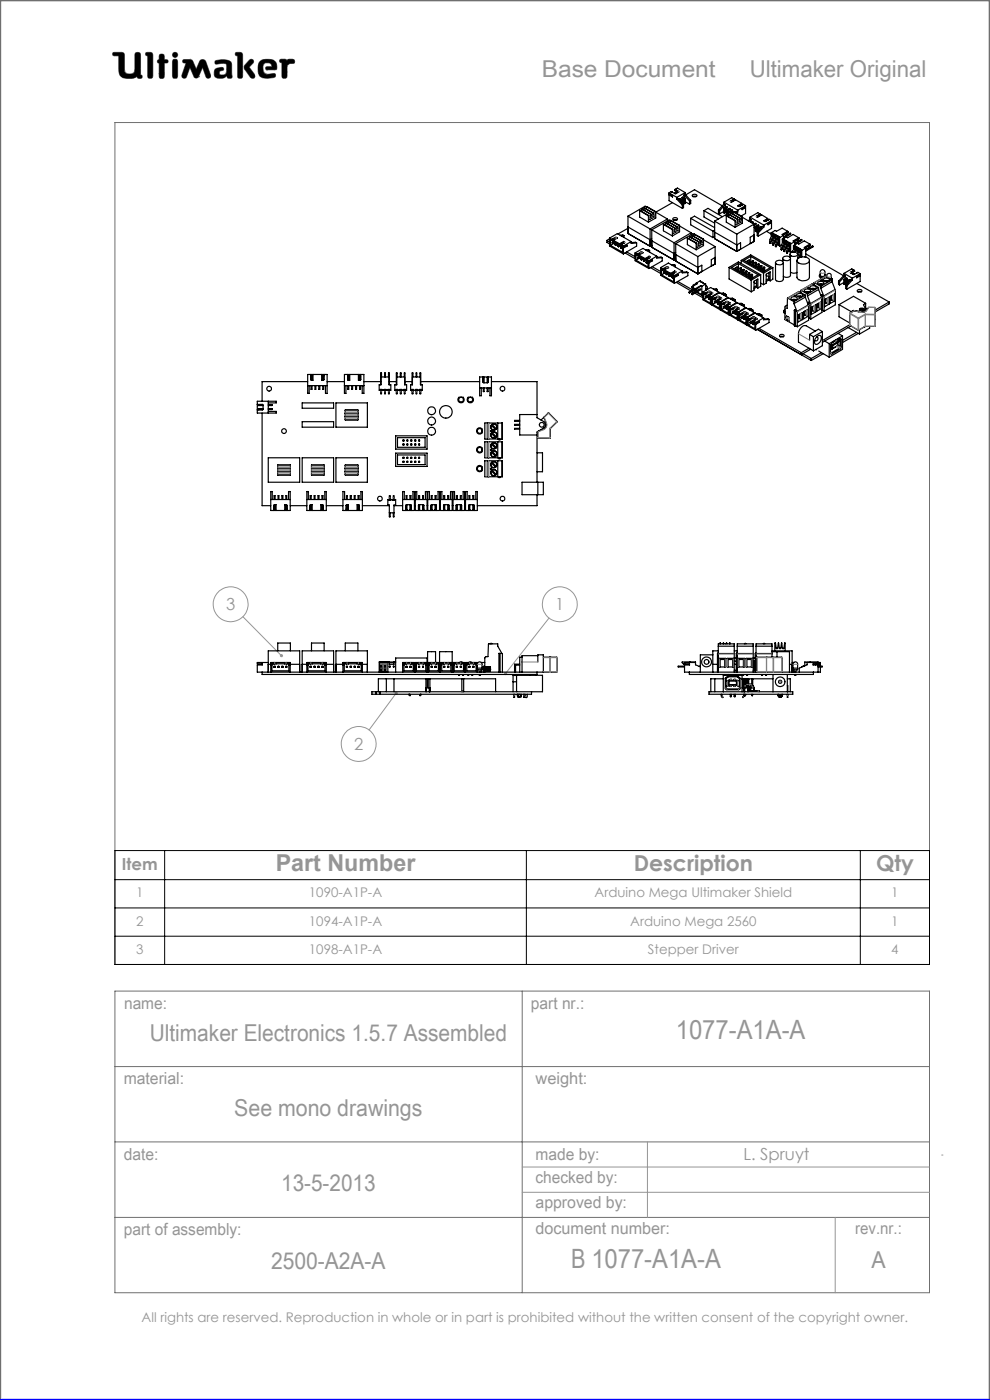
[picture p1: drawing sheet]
<svg xmlns="http://www.w3.org/2000/svg" width="210mm" height="297mm" viewBox="0 0 210 297" stroke-linecap="round" stroke-linejoin="round" font-family="sans-serif">
<defs><g id="words">
<g font-size="5.6" fill="#959595">
<text x="143.4" y="220.3">1077-A1A-A</text>
<text x="121.1" y="269.1">B 1077-A1A-A</text>
</g>
<g font-size="4.9" fill="#959595">
<text x="114.9" y="16.3">Base Document</text>
<text x="159" y="16.3">Ultimaker Original</text>
<text x="58.5" y="184.9">Part Number</text>
<text x="31.8" y="220.9">Ultimaker Electronics 1.5.7 Assembled</text>
<text x="49.7" y="236.7">See mono drawings</text>
<text x="59.6" y="252.7">13-5-2013</text>
<text x="57.5" y="269.3">2500-A2A-A</text>
<text x="184.9" y="269.1">A</text>
</g>
<g font-size="4.7" fill="#959595">
<text x="134.4" y="184.8">Description</text>
<text x="185.8" y="184.8">Qty</text>
</g>
<g font-size="3.5" fill="#959595">
<text x="48" y="129.4">3</text>
<text x="117.8" y="129.4">1</text>
<text x="75.1" y="159.1">2</text>
<text x="25.9" y="184.5">Item</text>
<text x="26.3" y="214.1">name:</text>
<text x="112.6" y="214">part nr.:</text>
<text x="26.2" y="229.9">material:</text>
<text x="113.6" y="229.9">weight:</text>
<text x="26.3" y="246">date:</text>
<text x="113.6" y="246">made by:</text>
<text x="113.6" y="251.1">checked by:</text>
<text x="157.7" y="246.2">L. Spruyt</text>
<text x="113.6" y="256.3">approved by:</text>
<text x="26.3" y="262">part of assembly:</text>
<text x="113.6" y="261.8">document number:</text>
<text x="181.4" y="261.9">rev.nr.:</text>
</g>
<g font-size="2.8" fill="#959595">
<text x="28.9" y="190.4">1</text>
<text x="65.5" y="190.4">1090-A1P-A</text>
<text x="126.1" y="190.4">Arduino Mega Ultimaker Shield</text>
<text x="189.1" y="190.4">1</text>
<text x="28.9" y="196.4">2</text>
<text x="65.5" y="196.4">1094-A1P-A</text>
<text x="133.7" y="196.4">Arduino Mega 2560</text>
<text x="189.1" y="196.4">1</text>
<text x="28.9" y="202.4">3</text>
<text x="65.5" y="202.4">1098-A1P-A</text>
<text x="137.4" y="202.4">Stepper Driver</text>
<text x="189.1" y="202.4">4</text>
<text x="30" y="280.4">All rights are reserved. Reproduction in whole or in part is prohibited without the written consent of the copyright owner.</text>
</g>
</g></defs>
<g fill="none" stroke="#6f6f6f" stroke-width=".21">
<path d="M24 11.1h1.9l.4 .3 .2 3.9a1.51 1.51 0 0 0 2 0l.2-4a.77 .77 0 0 1 1 0l.1 4.6 .3 .1a.39 .39 0 0 1-.3 .6l-.6-.1-.1-.3a3.8 3.8 0 0 1-3 .3l-.6-.5-.2-.6-.1-3.6h-1a.39 .39 0 0 1-.3-.2 .39 .39 0 0 1 .1-.5zM31 11.1l1.2 .1 .2 .4-.1 4.8a.6 .6 0 0 1-.6 .2 .6 .6 0 0 1-.4-.5v-4.3l-.4-.1zM33.8 12.7v-1.1a.6 .6 0 0 1 .7-.1 .6 .6 0 0 1 .4 .5v.7h.6a.37 .37 0 0 1 0 .6l-.6 .1-.1 3.1a.6 .6 0 0 1-.6 .1 .6 .6 0 0 1-.4-.5v-2.7M33.8 12.7h.1M33.8 13.4h.1M33.8 15.7h.1M33.8 12.7h-.3l-.1 .3v.2l.4 .2M36.7 11.3l.4-.2 .4 .2 .2 .3-.2 .4-.4 .2-.4-.2-.1-.4zM36.8 12.6h.7l.2 .5v3l-.2 .5h-.7l-.2-.5v-3zM38.9 12.7l1.4-.1 .4 .2 .9 1.9 .7-1.6a.73 .73 0 0 1 .7-.5 .73 .73 0 0 1 .7 .5l1 2.8-.1 .5a.53 .53 0 0 1-.5 .2 .53 .53 0 0 1-.4-.3l-.7-2-1 2.1-.4 .2-.4-.2-.9-2.1-.7 2a.54 .54 0 0 1-.5 .3 .54 .54 0 0 1-.5-.2v-.5l.9-2.5-.7-.2zM42.1 16.3h.1M45.6 12.9a3.7 3.7 0 0 1 3.4 .3l.1 .5 .1 2.7a.64 .64 0 0 1-1-.2l-.1-.1a1.93 1.93 0 0 1-2.5 .2 1.32 1.32 0 0 1 .4-1.8l1-.2 .3 .1 .1 .2v.3a.73 .73 0 0 0-.9 .8 .98 .98 0 0 0 1.4 0l.2-.6-.1-1.5a2.59 2.59 0 0 0-2 0l-.4-.2z"/>
<path d="M50 11.1l1.3 .1 .2 .4-.1 4.8a.57 .57 0 0 1-.6 .2 .57 .57 0 0 1-.4-.5v-4.3l-.4-.1zM52.9 12.8l.4-.2 .4 .1 .1 .4-1 1.1 1.2 1.6 .1 .5-.2 .3h-.4a5.9 5.9 0 0 1-1.7-2.2l.1-.6zM55 13.3a2.62 2.62 0 0 1 3.5-.1l.2 1.1-.1 .5h-2l-.2-.1v-.5l1.3-.1-.2-.5a1.24 1.24 0 0 0-1.6 .1l-.1 1.1 .2 .6 .8 .4 1.5-.2 .1 .1v.6a3.8 3.8 0 0 1-3.3-.1 3.2 3.2 0 0 1-.1-2.9zM56.6 14.8h.1M59.4 12.6h1.2l.3 .3a1.21 1.21 0 0 1 1.5-.2v.7l-.9 .1-.6 .4-.1 2.5a.6 .6 0 0 1-.6 .2 .6 .6 0 0 1-.4-.5v-2.8l-.5-.2zM24.4 26h172.8v178.6h-172.8zM24.4 210.3h172.8v63.9h-172.8zM110.8 210.3v63.9M24.4 226.3h172.8M24.4 242.2h172.8M24.4 258.3h172.8"/>
</g>
<path d="M0 297v-297h210v297" fill="none" stroke="#6f6f6f" stroke-width=".5"/>
<g fill="none" stroke="#959595" stroke-width=".21">
<path d="M51.5 130.8l8.2 8.3M116.5 131.1l-9.3 11.8M84 147.1l-5.7 7.8M110.8 247.6h86.4M110.8 252.9h86.4M137.3 242.2v16.1M177.2 258.3v15.9M199.7 245h.3"/>
<circle cx="48.9" cy="128.2" r="3.7"/>
<circle cx="118.7" cy="128.2" r="3.7"/>
<circle cx="76.1" cy="157.8" r="3.7"/>
</g>
<path d="M0 297h210" fill="none" stroke="#00f" stroke-width=".5"/>
<path d="M45.7 12.9l-.1 .5 .2 .2 1.2-.2 .9 .1 .2 .3-.1 1.4a.84 .84 0 0 1-.6 .7 .84 .84 0 0 1-.9-.3l.1-.4 .4-.2a.36 .36 0 0 0 .4-.4 .36 .36 0 0 0-.4-.3 1.23 1.23 0 0 0-1.6 1 1.07 1.07 0 0 0 .3 1.1 1.07 1.07 0 0 0 1.1 .2h.6l.3-.2a.28 .28 0 0 1 .4-.3 .28 .28 0 0 1 .2 .4 .57 .57 0 0 0 .6 .2 .57 .57 0 0 0 .3-.6l-.1-2.4a1.23 1.23 0 0 0-1.5-1zM50 11.1v.6l.4 .1v4.6l.3 .2h.5l.3-.3v-4.8l-.4-.4zM53 12.7l-1.2 1.3v.5l1.4 2 .6 .1 .2-.2v-.6l-1.2-1.6 1-.9v-.4l-.4-.3zM55.2 12.9a2.9 2.9 0 0 0 .1 3.4l.5 .2 1 .1 1.4-.2 .3-.2-.1-.5-.2-.1-1.4 .2-.6-.2-.3-.4-.1-.5a.99 .99 0 0 1 .7-1.3 .99 .99 0 0 1 1.2 .7l-1.2 .1-.2 .4 .3 .2h1.5a.51 .51 0 0 0 .6-.1 .51 .51 0 0 0 0-.6 1.62 1.62 0 0 0-2-1.5l-1.1 .1zM59.4 12.6l-.1 .6 .5 .1v3l.2 .3h.6l.3-.4v-2.3l.6-.4 .9-.1 .1-.5-.3-.3h-1l-.3 .3-.4-.3zM36.7 12.7l-.1 .3v3.4l.2 .2h.7l.2-.3v-3.4l-.2-.3zM36.6 11.6a.56 .56 0 0 0 1.1 0 .56 .56 0 0 0-1.1 0zM33.8 11.6v1.1l-.4 .2v.4l.4 .1v2.9l.2 .3h.5l.4-.4v-2.8l.7-.1 .1-.4-.3-.2h-.5v-.8l-.2-.4h-.6zM31 11.1l-.1 .6 .4 .1v4.5l.3 .3h.5l.3-.5v-4.7l-.4-.3zM38.8 12.7v.5l.7 .2-.9 2.5 .1 .6 .5 .1 .3-.2 .8-2.1 .9 2.1 .3 .2h.3l.3-.2 .9-2.1 .7 2.1 .6 .2 .4-.2v-.5l-1-2.8-.3-.4h-.7l-.3 .2-.8 1.8-.9-1.9-.4-.2zM24 11.2v.6h1.2v2.7a1.76 1.76 0 0 0 2.2 2.1h.9l.8-.4 .3 .4h.6l.2-.2-.1-.4-.3-.1v-4.4l-.4-.4h-.5l-.3 .4v3.4a.81 .81 0 0 1-1.1 .8h-.1a.86 .86 0 0 1-1-1.1l-.1-3.3-.4-.2z" fill-rule="evenodd" fill="#000"/>
<path d="M24.4 180.4h172.8v24.2h-172.8zM24.4 192.6h172.8M24.4 198.6h172.8M24.4 186.6h172.8M34.9 180.4v24.2M111.7 180.4v24.2M182.5 180.4v24.2" fill="none" stroke="#000" stroke-width=".21"/>
<path d="M59.5 138.8l-.1 .1a.34 .34 0 0 0 .1 .4 .34 .34 0 0 0 .4 0l-.2-.2 .2 .2a.35 .35 0 0 0 0-.4 .35 .35 0 0 0-.4-.1zM83.8 146.9a.34 .34 0 0 0 0 .4 .34 .34 0 0 0 .5 0 .34 .34 0 0 0-.1-.5l-.2 .3 .2-.3zM107 142.6v.6l.2-.3-.2 .3a.34 .34 0 0 0 .5-.1 .34 .34 0 0 0 0-.4 .34 .34 0 0 0-.5-.1z" fill="#959595"/>
<g fill="none" stroke="#000" stroke-width=".25">
<path d="M128.7 51v.4l.6 .3M128.7 51l.6 .4M129.3 50.9v1.3l2.9 1.7M129.3 50.5l1.7-.9 2.9 1.7M129.3 50.7l-.6 .3M129.3 50.5l.5 .3M129.3 50.5v.2l.5 .3M129.3 50.9l.2 .1M129.5 51v1.1M129.5 52.1l2.5 1.4v-1M129.5 50.8l-.2 .1M129.7 50.9l-.2 .1"/>
<path d="M129.8 50.8v.2M129.8 50.8l.7-.5 .5 .2-.9 .5M129.8 50.8h.1M129.8 51h.1M129.9 51.6h.1M129.9 51.4l.1 .1M129.9 51.5h.1M129.9 51.4v.2M130 51.5v.1M130 50.7v.2l-.2 .1M130 51.5h.1M130.1 51l1.3 .7"/>
<path d="M130.1 51v.2l1.3 .8M130.2 51.3l-.3 .1M130.4 51.3l-.4 .2M130.5 51.9h.1M130.5 51.7v.3M130.5 51.7l.1 .1M130.5 51.9l.1 .1M130.5 51.9v.1M130.5 51.4l-.5 .2M130.5 52h.1M130.6 51.4l-1.1 .7M130.6 51.8v.2"/>
<path d="M130.6 51.8l-.1 .1M130.8 51.6l-.3 .1M130.8 50.6l-.3-.1-.5 .4M130.9 51.7l-.3 .1M131.1 51.7l-.5 .3M131.1 52.2h.1M131.1 52.2v.1M131.1 52.1v.1M131.1 52.1l.1 .1M131.1 52.2l.1 .1M131.1 52.3h.1M131.2 52.2l-.1 .1"/>
<path d="M131.2 52.2v.1M131.4 51.9l-.3 .2M131.4 51.7v.3M131.6 49.9l.5-.1 .3 .2M131.7 52.6h.1M131.7 52.6l.1 .1M131.7 52.4v.2M131.7 52.4l.1 .1M131.8 51.9v.2l.4 .3M131.8 51.9l-.6 .3M131.8 52l-.6 .3M131.8 52.5v.2"/>
<path d="M131.8 51.9l.4 .3M131.8 52.5l-.1 .1M132 52.3l-.3 .1M132 52.5l.2 .1M132 52.6l-.2 .1M132.1 52.3l-.3 .2M132.2 52.2v.2M132.2 52.6v1.3M132.3 51.2l.2 .3-.7 .4M132.3 51.2l-.9 .5M132.3 51.2v.2M132.3 51.4l-.9 .6"/>
<path d="M132.3 51.4l.1 .1M132.4 50h-.6M132.4 50v.4M132.4 51.5l-.5 .3M132.6 53.7l2.1 1.2M132.8 52.1h.1M132.8 52.1l-.8 .4M132.8 52.1l.2 .1M132.9 53.4l1.8 1.1M133 52.2v-.2l-.8 .4M133 52.2l-.8 .4M133.2 45.9v3.6l4.7 2.7"/>
<path d="M133.2 45.9l4.7 2.7M133.2 48.2l4.7 2.7 .4-.2M133.2 48.4l-2.1 1.2M133.9 51.3l-1.7 .9M133.9 51.3v.3l1.1-.1M133.9 51.5l.9-.1 .2 .1M133.9 51.3h.1M133.9 51.3v.2M134.7 53.7l.5 .2M134.7 53.7l1.7-1 2.9 1.7M134.7 54.1v1.2l3 1.7M134.7 53.7v.2l.5 .2"/>
<path d="M134.7 54.1l.2 .1M134.9 54.2v1M134.9 55.2l2.5 1.5v-1M134.9 54l-.2 .1M135 51.5v.7l-2.8 1.7M135.1 54.1l-.2 .1M135.2 53.9v.2M135.2 54.1h.1M135.3 53.9l.7-.5 .4 .2-.9 .5M135.3 53.9h-.1M135.3 53.9v.2M135.3 54.7h.1"/>
<path d="M135.3 54.6l.1 .1M135.3 54.5v.2M135.3 54.5l.2 .1M135.3 54.7l.2 .1M135.4 54.7h.1M135.4 54.7l.1 .1M135.4 53.8v.3h-.1M135.5 54.6v.2M135.5 54.6l-.1 .1M135.5 54.1l1.3 .8M135.5 54.1v.2l1.3 .8M135.6 54.4l-.3 .1"/>
<path d="M135.7 44.7l1.9 1M135.7 44.7v1.3l1.8 1.1M135.7 44.7l1.8 1.1M135.7 54.5l-.2 .1M135.9 54.5l-.4 .3M135.9 55h.1M135.9 54.9l.2 .1M135.9 54.9v.1M135.9 55l.2 .1M135.9 55l.1 .1M136 55.1h.1M136 54.6l-1.1 .6"/>
<path d="M136 55v.1M136.1 55v.1M136.1 55h-.1M136.2 44.4l-.1 .5M136.2 44.4l1.9 1.1M136.2 44.4h.1M136.2 53.7h-.3l-.5 .3M136.2 54.7l-.3 .2M136.3 54.8l-.2 .2M136.5 55.4h.1M136.5 55.3h.1M136.5 55.2v.2"/>
<path d="M136.5 55.2l.1 .1M136.5 55.4l.1 .1M136.5 54.9l-.4 .2M136.6 55.3v.1M136.6 44.1l1.9 1.1M136.6 44.1v.5M136.6 44.1l2 1.1M136.6 55.3h.1M136.6 55.3v.2M136.8 55.1l-.3 .1M136.8 54.9v.2M136.9 53h.6l.3 .1"/>
<path d="M137.1 55.7h.1M137.1 55.6v.1M137.1 55.6h.1M137.1 55.7l.1 .1M137.1 55.7v.1M137.1 43.8l1.9 1.1M137.1 43.9l-.3-.2-3.6 2.2M137.1 43.8l2 1.1M137.1 43.8v.5M137.1 55.8h.1M137.2 55.1l.5 .2M137.2 55.1v.2l.5 .3"/>
<path d="M137.2 55.2l-.6 .3M137.2 55l-.6 .3M137.2 55.6v.2M137.2 55.6l-.1 .1M137.4 55.4l-.3 .2M137.4 55.7l.3 .1M137.4 55.7l-.2 .1M137.5 55.5l-.3 .1M137.5 45.8v1.3M137.6 45.7l-.1 .1M137.7 55.3v.3M137.7 55.8v1.2"/>
<path d="M137.7 54.4l.3 .1-.1 .1M137.7 54.4v.2M137.7 54.4l-.9 .5M137.7 54.6l-.9 .5M137.7 54.6h.2M137.8 54.6l-.5 .3M137.8 53.1l-.6 .1M137.8 53.1v.4M137.9 54.6l-.7 .5M137.9 48.6v3.6M138 56.8l2.2 1.2M138.1 45.5l-.3 1.1-.2-.9"/>
<path d="M138.1 45.5h.1M138.2 55.2h.1M138.2 55.2l-.8 .5M138.2 55.2l.2 .1M138.3 48.8l4.7 2.7M138.3 48.8v3.7l4.7 2.7M138.3 52l-.4 .2M138.3 51.1l4.7 2.7 .3-.2M138.4 56.6l1.8 1M138.4 55.3v-.2l-.7 .5M138.4 55.3l-.7 .5M138.5 45.2l-.2 1.2-.2-.9"/>
<path d="M138.6 45.2h-.1M139 44.9l-.2 1.2-.2-.9M139.1 44.9v1.3l-1.6 .9M139.1 44.9h-.1M139.3 54.6l.9-.1 .3 .2M139.3 54.4l-1.6 .9M139.3 54.4v.3h1.2M139.3 54.4h.1M139.3 54.4v.1M139.3 54.4v.2M140.2 56.8l1.6-1 2.9 1.7M140.2 56.8l.5 .2"/>
<path d="M140.2 57.2v1.2l2.9 1.7M140.2 56.8v.2l.4 .3M140.2 57.2l.1 .1M140.3 57.3v1M140.3 58.3l2.6 1.5v-1M140.3 57.1l-.1 .1M140.5 54.7v.6l-2.8 1.7M140.5 57.2l-.2 .1M140.7 57l.7-.4 .4 .1-.8 .6M140.7 57l-.1 .3M140.7 47.6v1.4l1.9 1.1M140.7 47.6l1.9 1.1"/>
<path d="M140.7 47.6h.1l1.9 1M140.8 57.9h.1M140.8 57.7v.2M140.8 57.8h.1M140.8 57.7h.1M140.8 57.8v.1M140.8 57.2l-.2 .1M140.8 57v.2M140.9 57.7v.2M140.9 57.7l-.1 .1M141 57.3l1.2 .7M141 57.3v.2l1.2 .7"/>
<path d="M141 57.5l-.2 .2M141.2 57.6l-.3 .1M141.3 47.3l-.1 .5M141.3 47.3l1.8 1.1M141.3 47.3h.1M141.3 47.3l1.9 1.1M141.3 58.2h.1M141.3 58.1h.1M141.3 58v.2M141.3 58l.2 .1M141.3 58.2l.2 .1M141.3 57.7l-.4 .2"/>
<path d="M141.4 57.7l-1.1 .6M141.4 58.2l.1 .1M141.4 58.1v.1M141.5 58.1v.2M141.5 58.1h-.1M141.6 46.5l-3.7 2.1M141.6 46.5v.3M141.6 56.8h.1M141.6 56.8h-.2l-.6 .3M141.6 57.9l-.3 .1M141.7 47.1v.4M141.7 47.1l1.9 1.1"/>
<path d="M141.7 47.1l2 1M141.8 57.9l-.3 .2M141.9 40.9l.5-.3 .7 .5M141.9 58.5h.1M141.9 41.3l.8 .5v-.2M141.9 40.9v.2l.8 .5M141.9 41.3v1.3l2.8 1.6M141.9 58.3v.2M141.9 40.9l1.7 1M141.9 41.3l.2-.1 .6 .4M141.9 58.3l.2 .2M141.9 58.5l.2 .1"/>
<path d="M141.9 58.5l.1 .1M141.9 58l-.4 .3M142 58.6h.1M142 58.5v.1M142.1 58.5h-.1M142.1 58.5v.1M142.2 46.8l-.3-.1-3.6 2.1M142.2 46.8l-.1 .4M142.2 46.8l1.9 1.1M142.2 46.8l1.9 1M142.2 58.2l-.3 .1M142.2 58v.2"/>
<path d="M142.4 56.2l.6-.1 .2 .2M142.5 41.5h.1M142.5 58.8h.1M142.5 58.7l.1 .2M142.5 58.7l.2 .1M142.6 58.9h.1M142.6 40.7v.1M142.6 58.2v.2l.5 .3v-.2M142.6 58.2l.5 .3M142.6 58.2h.1M142.6 58.3l-.5 .3M142.6 48.7v1.4"/>
<path d="M142.6 58.2l-.5 .3M142.6 43l-3.5 2 2.5 1.5M142.7 58.8v.1M142.7 58.8h-.1M142.7 48.6l-.1 .1M142.7 46.4a.52 .52 0 0 1 .6-.3 .52 .52 0 0 1 .4 .5 .55 .55 0 0 1-.6 .2 .55 .55 0 0 1-.4-.4zM142.8 58.1l-.2 .1M142.8 58.5l-.3 .2M142.8 46.7h.8M142.9 58.8l.2 .1M142.9 58.8l-.2 .1M142.9 58.6l-.2 .2"/>
<path d="M143 51.5v3.7M143.1 58.9v1.2M143.1 48.4l-.2 1.1-.2-.9M143.1 57.5l.3 .2-.6 .4M143.1 41l.2 .1M143.1 41v.1M143.1 57.5v.2M143.1 57.5l-.9 .5M143.1 57.7l-.9 .5M143.1 57.7l.2 .1M143.2 48.4h-.1M143.2 40.2l.2 .1"/>
<path d="M143.2 40.2l.5-.3 1.6 .9M143.2 40.2v.2M143.2 56.3v.3M143.2 56.3h-.6M143.2 40.2v.3h.2M143.2 57.7l-.5 .4M143.3 55l-.3 .2M143.3 51.7v3.7l4.7 2.7M143.3 51.7l4.7 2.7M143.3 54l4.7 2.7 .9-.4v1.3l-.9 .5M143.4 40.3l.6 .4-.6 .4h-.3M143.4 40.3v.2"/>
<path d="M143.4 40.5l.5 .3M143.4 59.9l3.2 1.8M143.5 40.6v.4h-.4M143.6 41.9v.4M143.6 42.3l1.1 1.2M143.6 42.3l.2-.2 1.2 1.3M143.6 48.2l-.1 .9-.2 .2-.1-.9M143.7 58.3h.1M143.7 48.1l-.1 .1M143.7 58.3l.1 .2M143.8 59.7l3.1 1.8M143.8 58.5v-.3l-.9 .6"/>
<path d="M143.8 58.5l-.7 .4M144.1 47.9l-.1 1-.2 .1-.1-.9M144.1 42.2h.2l.5 .3M144.1 42.2v.2l.4 .2v.3M144.1 42.2l.6 .3M144.1 47.8v1.4l-1.5 .9M144.1 47.9l2.5 1.5M144.1 47.8v.1M144.7 41.9l.4 .4v.8l.1 .1M144.7 41.9l.1-.1 .6 .3M144.7 42.5v.5M144.7 41.9l.5 .3"/>
<path d="M144.7 57.5v.4l1.2-.1M144.7 57.7h1l.2 .1M144.7 57.5l-1.6 1M144.7 57.5h.1M144.7 43.5v.7M144.8 57.5l-.1 .1M144.8 57.5v.2M144.8 42.5h-.1M144.8 42.5v.7M145 43.4l-.3 .1M145 43.4v.7l-.3 .1M145.1 42.6h.1"/>
<path d="M145.1 41.4v.6M145.1 42.6l-.3 .2M145.1 41.4l1.2 1.2M145.2 42.2v1M145.3 40.8l-1.7 1.1M145.3 40.8v.4M145.3 41.2l-.2 .2M145.3 41.2l1.2 1.3M145.4 42.1v1l-.2 .1M145.4 42.8l.9 .5M145.4 42.1l-.2 .1M145.5 41.3l1.8-1.1 5.9 3.5"/>
<path d="M145.8 50.5v1.4l1.9 1.1M145.8 50.5l1.9 1.1M145.8 50.5l2 1.1M145.9 57.8v.7l-2.8 1.6M146.3 42.6v.7M146.3 50.2v.5M146.3 50.2l1.9 1.1M146.5 42.5l-.2 .1M146.5 42.5v.7l-.2 .1M146.5 46.3v1.4l4.7 2.7M146.5 46.3l4.7 2.7M146.5 46.3l.8-.4 4.3 2.4"/>
<path d="M146.6 49.4l-3.6 2.1M146.6 49.4v.4M146.8 50l-.1 .4M146.8 50l1.9 1M147 41.3l.3-.1 .5 .2a.49 .49 0 0 1-.5 .4 .49 .49 0 0 1-.4-.4zM147 41.7h.7M147.2 49.7l2 1.1M147.2 49.7l-.2-.1-3.7 2.1M147.2 49.7v.5M147.2 49.7l2 1M147.7 51.6v1.4M147.8 51.6h-.1"/>
<path d="M148 54.4v3.7M148.2 51.3l-.2 1.2-.2-.1v-.8M148.2 51.3h.1M148.6 59.7l-.1-.1-.8 .5M148.6 59.7h-.1l.7 .3M148.6 59.7v.1M148.7 51l-.3 1.2-.2-.9M148.7 51h.1M149.2 50.8l-.2 .9-.1 .2-.2-.9M149.2 50.7v1.4l-1.5 .9M149.2 50.9l2.5 1.4M149.2 50.7v.1"/>
<path d="M149.3 44.7l.9-.5 3 1.8M149.3 44.7l3.1 1.8M149.3 44.7v1.3l2.3 1.3M151.2 49v1.4M151.6 46.9v3.7l4.7 2.7M151.6 46.9l4.7 2.8M151.6 48.8l-.4 .2M151.6 50.2l-.4 .2M151.6 49.2l4.7 2.8 .8-.5v1.3l-.8 .5M151.7 52.3v3.7M151.7 52.3l-3.7 2.1M151.7 56l-3.7 2.1"/>
<path d="M151.7 54.6l-.8 .5v1.3l.8-.4M152.4 44.6l.2 .1M152.4 44.6v.6l.2 .2M152.6 44.7v.7M153.5 44.2v1l.2 .1M153.5 44.9l-.9 .5M153.5 44.2l.2 .1M153.6 42.9v.4M153.6 42.9l2.9 1.7M153.6 43.3l.2 .1M153.6 43.3l-1.2 1.3M153.7 44.3v1"/>
<path d="M153.8 44.7h.1M153.8 44.7l.3 .2M153.8 43.4v.6M153.8 43.4l-1.2 1.3M154.1 45.8v1.3l1.8 1.1M154.1 45.8l1.8 1M154.1 45.8l1.9 1M154.1 44.5v1M154.1 44.5l.2 .1M154.2 43.9v.2l-.4 .2v.9l-.1 .1M154.2 43.9l-.1-.1-.6 .4M154.2 43.9l-.5 .4"/>
<path d="M154.3 44.6v.8M154.4 45l.3 .2M154.6 45.5l1.9 1M154.6 45.5l-.1 .4M154.6 45.5l1.9 1.1M154.7 56.7v2.5l4.6 2.7M154.7 56.7l1.9-1.1 4.8 2.7M154.7 56.7l4.6 2.7M154.7 44.9h.1M154.7 44.9v.2M154.8 44.3v.1l-.4 .3v.6M154.8 44.9v.1"/>
<path d="M154.8 44.3l-.1-.1-.6 .3M154.8 44.3l-.5 .3M155 45.2v.5M155 45.2l1.9 1.1M155 45.2l2 1.1M155.2 56.7l1.4-.8 4.2 2.4-1.5 .8zM155.4 44.6l-.1 .2M155.4 44.6l-.1-.1-.6 .4M155.4 44.6l-.6 .3M155.4 42.6v.2M155.5 42.3l-.6 .3v.2l.3 .1 .8-.5 1.3 .7M155.5 44.9l1.9 1.1"/>
<path d="M155.5 45l-.3-.2-3.6 2.1M155.5 44.9v.5M155.5 44.9l2 1.1M155.5 42.3v.2M155.5 42.5l-.5 .3M155.7 57l.7-.4v.8M155.7 42.4h.1M155.7 42.2l-.2 .1M155.7 42.2v.3h-.2M155.7 42.2l-.5-.3-1.6 1M155.7 44.9h.3M155.9 46.8v1.4"/>
<path d="M156 45.1h.1M156 44.9v.2M156 44.9l-.1 .1M156 46.8h-.1M156.1 56.8v.4M156.3 49.7v3.6M156.4 57.2v.2M156.4 57.2h.3l-.2 .1M156.4 57.2l.1 .1M156.5 46.6l-.3 1.1-.1-.1-.1-.8M156.5 46.5v.1M156.5 45l-.3 .3"/>
<path d="M156.5 44.6v.4M156.5 45l-.2-.2-.3 .3M156.5 57.3v.2M156.6 55.9l.1 1.7M156.7 43.8h.3M156.8 43.6l.2 .1M156.9 46.3l-.2 1.1-.2-.9M156.9 46.3h.1M157 43.7v.1M157 43.7l-.2 .1M157 56.9v.8M157 56.9l.1 .1"/>
<path d="M157 56.9h.3M157.1 57v.5M157.1 57.6v.2M157.1 57.5l.2 .1h-.2M157.1 57.5l-.1 .1h.1M157.2 55.2l4.8 2.8M157.2 55.2v.7M157.2 55.2l2-1.1 4.7 2.7M157.3 56.9v1M157.3 56.9l-.2 .1M157.3 43.1v.3l-.6 .4M157.3 43.1l-.8 .6 .2 .1"/>
<path d="M157.4 46l-.1 1-.2 .2-.1-.9M157.5 43.5l.2-.1 .5 .2M157.5 43.4v.1M157.5 46v1.3l-1.6 .9M157.5 46.1l2.4 1.5M157.5 46h-.1M157.5 43.5l-.5 .3M157.6 44.2h.1M157.6 57.2v.9M157.6 57.2l.1 .1M157.6 57.2h.2M157.7 57.3v.5"/>
<path d="M157.7 58v.2M157.7 57.8l.1 .1-.1 .1M157.7 57.8l-.1 .1 .1 .1M157.8 55.2l1.4-.8 4.2 2.4-1.4 .8zM157.8 57.2v1M157.8 57.2l-.1 .1M158.2 44.1l-.8 .4v-.2M158.2 43.6v.2l-.8 .5M158.2 44.1v1.2l-1 .5M158.2 57.6v.8M158.2 57.6h.1M158.2 57.6h.2"/>
<path d="M158.2 43.6l-1.7 1M158.2 44.1l-.2-.1-.6 .3M158.3 55.5l.6-.4v.8M158.3 57.6v.6M158.3 58.3v.2M158.3 58.2h.1l-.1 .1M158.3 58.2h-.1l.1 .1M158.4 57.6v1M158.4 57.6h-.1M158.6 55.3v.4M158.8 57.9v.9M158.8 57.9l.1 .1"/>
<path d="M158.8 57.9h.2M158.9 58.5l-.1 .1 .1 .1M158.9 58v.5M158.9 58.7v.1M158.9 58.5l.1 .1-.1 .1M159 55.7v.2M159 55.7h.2l-.1 .1M159 55.7l.1 .1M159 57.9v1M159 57.9l-.1 .1M159.1 46.1v.4M159.1 55.8v.2"/>
<path d="M159.1 46.1l2.9 1.7M159.1 46.5l.2 .1M159.1 46.5l-.3 .3M159.2 54.4v1.7M159.3 46.6v.6M159.3 58.2v.9M159.3 58.2l.2 .1M159.3 58.2h.3M159.3 46.6l-.3 .4M159.3 59.4v2.5M159.5 58.3v.8M159.6 55.4l.1 .1"/>
<path d="M159.6 55.4v.9M159.6 55.4h.2M159.6 58.2v.8M159.6 58.2l-.1 .1M159.7 56l.1 .1-.1 .1M159.7 55.5v.5M159.7 56.2v.1M159.7 56l-.1 .1 .1 .1M159.7 47.1l-.1 .2M159.7 47.1l-.1-.1-.3 .2M159.7 47.1l-.2 .2M159.8 55.4v1"/>
<path d="M159.8 55.4l-.1 .1M159.9 49.8l-.8 .5v1.4l.8-.5M159.9 47.6v3.6M159.9 47.6l-3.6 2.1M159.9 51.2l-3.6 2.1M159.9 59.9l.6 .4M159.9 48.2l.3 .2M160.2 55.7v.9M160.2 55.7l.1 .1M160.2 55.7h.2M160.2 48v1l.2 .1M160.2 48l.2 .1"/>
<path d="M160.3 55.8v.5M160.3 56.5v.2M160.3 56.3l.1 .1-.1 .1M160.3 56.3l-.1 .1 .1 .1M160.3 47.4v.2l-.4 .2M160.3 47.4l-.4 .1M160.3 47.4l-.4 .3M160.4 48.1v1M160.4 55.7l-.1 .1M160.4 55.7v1.1M160.5 59.3v1.6M160.5 48.5l.3 .2"/>
<path d="M160.6 49.3l.2 .1M160.6 49.3v.6l.2 .2M160.8 56.1v.8M160.8 56.1l.1 .1M160.8 56.1h.2M160.8 48.4v.7M160.8 48.4l.1 .1M160.8 49.4v.7M160.9 56.2v.5M160.9 56.8v.2M160.9 56.7h.1l-.1 .1M160.9 56.7h-.1l.1 .1"/>
<path d="M160.9 47.8v.2l-.4 .2v.8l-.1 .1M160.9 45.8v.2M160.9 48.5v.4M160.9 47.8l-.1-.1-.6 .3M160.9 47.8l-.5 .3M161 45.5l-.6 .4 .3 .2 .9-.5 1.2 .8M161 45.5v.2M161 56.1v1M161 56.1l-.1 .1M161 45.7l-.5 .3M161.2 45.4l-.2 .1M161.2 45.5v.2h-.2"/>
<path d="M161.2 45.4l-.4-.3-1.7 1M161.2 45.4h.1M161.2 45.4v.2M161.3 56.4v.9M161.3 56.4l.2 .1M161.3 56.4h.3M161.4 58.3l-2.1 1.1M161.4 58.3v2.4l-.6 .4M161.5 57l-.2 .1h.2M161.5 56.5v.5M161.5 57.1v.3M161.5 57l.1 .1h-.1"/>
<path d="M161.5 48.2l-.4 .3v.3M161.5 48.2l-.1-.2-.6 .4M161.5 48.2l-.6 .3M161.6 56.4v1M161.6 56.4l-.1 .1M161.9 56.7h.3M161.9 56.7v.9M161.9 56.7l.2 .1M162 58v2.4M162 47.8v.4M162 48.2l-1.2 1.2M162 48.2l-.2-.2-1.2 1.3"/>
<path d="M162.1 56.8v.8M162.2 56.7l-.1 .1M162.2 56.7v.8M162.4 46.8l.1 .1M162.5 46.9l-.2 .1M162.5 46.9v.1M162.5 58.4l.6 .3M162.6 49.1l1 .6M162.8 46.4l-.8 .4 .2 .2M162.8 46.4v.2l-.6 .4M163 46.6v.1M163.1 47.4h.1"/>
<path d="M163.1 57.9v1.5M163.1 59.4l.3 .2M163.1 59.1l-.6 .3M163.1 59.4l-.6 .3M163.4 59.6v-1.9l-.9 .5v1.9l-.5 .3M163.6 50.4l-.3 .4 .1 .8M163.6 49.4l.1 .1M163.6 50.7v.4l.1 .1M163.6 49.4v1M163.7 46.8l-.5-.3-.8 .5h-.2M163.7 47.2l-.2-.1-.6 .3M163.7 46.8v.2l-.8 .4"/>
<path d="M163.7 47.2v1.3l-2.9 1.6M163.7 46.8l-1.7 1M163.7 47.2l-.8 .5v-.3M163.7 49.5v.8M163.7 50.6v.6M163.9 51.1l-.2 .1M163.9 49.4l.2 .2h-.1M163.9 49.4l-.2 .1M163.9 49.4v.9M163.9 50.5v.6M163.9 51.1v.1M163.9 56.8v2.4l-.5 .4"/>
<path d="M163.9 50.2l-.3 .2M163.9 56.8l-1.9 1.2M164 50.3l-.6 .5v.8M164 50.4l-.4 .3-.1 .9h-.1M164 49.6v1.3M164 49.6l.3 .2M164.1 51.5l.2 .1M164.3 49.8v.9M164.3 50.9v.7M164.4 49.7l.3 .2-.1 .1M164.4 49.7l-.1 .1M164.4 49.7v.9"/>
<path d="M164.4 50.9v.6M164.4 51.5h.1M164.4 51.5l-.1 .1M164.5 55.7v3.5a.93 .93 0 0 0 1.7 0v-3.5M164.5 50.5l-.6 .6 .1 .9M164.6 50.6l-.3 .2-.3 .5v.7M164.6 50.8l-.5 .3-.1 .9M164.6 50l.3 .1M164.6 50v1.2M164.7 55.4a1.02 1.02 0 0 1 1.5 .3 .93 .93 0 0 1-.9 .5 .93 .93 0 0 1-.8-.5zM164.7 51.8l.2 .1M164.9 50.1v.9"/>
<path d="M164.9 51.3v.6M165 50.1v.8M165 51.2v.7M165 50.1l.3 .2h-.1M165 50.1h-.1M165 51.9l.2 .1M165 51.9h-.1M165.1 50.9l-.6 .5v.9h.1M165.2 51l-.6 .5v.8M165.2 51.1l-.4 .3-.2 .9M165.2 50.3l.2 .1M165.2 50.3v1.8l.2 .1"/>
<path d="M165.4 50.4v1.8M165.8 51.9l-.4 .3M165.9 51.7l-.2 .5 .1 .8M165.9 50.7v1M165.9 52.1v.8l-.1 .1M165.9 50.7l.2 .1M165.9 52.5l.2 .1M166 54.8v.7M166.1 52l-.2 .3M166.1 50.8v.9M166.1 52v.6M166.2 49.9l-.8 .5"/>
<path d="M166.2 49.9v.7M166.2 54.5a.9 .9 0 0 1 1.5 .5 1.01 1.01 0 0 1-1.7-.3zM166.2 50.8v.8M166.2 51.9v.6M166.2 50.8l.3 .1-.1 .1M166.2 50.8h-.1M166.2 52.5l.1 .1M166.2 52.5l-.1 .1M166.3 51.6l-.4 .1M166.4 51.6l-.5 .4-.1 1M166.4 51l.3 .1M166.4 51v1.2"/>
<path d="M166.4 51.8l-.3 .2M166.5 52.8l.2 .1M166.7 52.3l-.2 .3-.1 .8M166.7 51.1v.9M166.7 52.3v.6M166.7 49.6l-.6 .3M166.8 51.1l.3 .2h-.1M166.8 51.1h-.1M166.8 51.1v.9M166.8 52.2v.7M166.8 52.9h.1M166.8 52.9h-.1"/>
<path d="M166.9 51.9l-.6 .6 .1 .9M167 52l-.6 .5v.9M167 51.3v1.3M167 52.1l-.3 .2M167 51.3l.3 .2M167.1 49.1v.1M167.1 53.2l.2 .1M167.1 49.1l-1.2-.7-1.2 .7-.3-.2-.8 .5M167.1 49.1l-1.2 .6 .3 .2M167.1 49.2l-.3 .4-.2-.1-.6 .3M167.1 49.2h.1M167.1 49.2l-.1 .2"/>
<path d="M167.3 51.5v.8M167.3 52.6v.7M167.4 51.4l.3 .2-.1 .1M167.4 51.4l-.1 .1M167.4 51.4v.9M167.4 52.6v.6M167.4 53.2l.2 .1M167.4 53.2l-.1 .1M167.5 52.2l-.5 .3-.2 .4v.7l.2 .1M167.6 52.3l-.6 .6v.8M167.6 52.5l-.5 .3-.1 .9M167.6 51.7v1.7l.1 .1"/>
<path d="M167.6 53.9v.7M167.6 51.7h.1M167.7 57.7l.5 .3 .9-.2M167.7 54.8v3.5a.97 .97 0 0 1-1.5 .3M167.7 49.5v.2l-1.5 .8M167.7 51.7v1.8M167.7 49.5l-1.5 .9M167.7 49.5h-.1l-1.4 .8M167.7 53.6a1.06 1.06 0 0 1 1.5 .3 .93 .93 0 0 1-.8 .5 .93 .93 0 0 1-.8-.5zM168.1 53.3l-.4 .2M168.3 53.4h.1M168.3 53.1l-.3 .4"/>
<path d="M168.3 52.1l.2 .1M168.3 52.1v1M168.5 52.2v.9M168.5 53.3v.1M168.6 52.1l.3 .2h-.1M168.6 52.1l-.1 .1M168.6 51.3v.7M168.6 52.1v.9M168.6 53.2v.3M168.6 51.3l-.9 .4M168.7 52.9l-.4 .2M168.8 53l-.6 .5"/>
<path d="M168.8 53.1l-.5 .3M168.8 52.3l.3 .2M168.8 52.3v1.2M169.1 55.3v3.5a1.51 1.51 0 0 0 2.6 0v-3.5M169.1 52.5v.9M169.1 50.9l-.6 .4M169.2 52.5v.8M169.2 53.6v.2M169.2 52.5l.3 .1-.2 .1M169.2 52.5h-.1M169.2 53.9v1M169.3 53.3l-.5 .2"/>
<path d="M169.3 54.8a1.78 1.78 0 0 1 2.4 .3 1.08 1.08 0 0 1-1.4 .9 .86 .86 0 0 1-1.1-1zM169.3 53.3l-.4 .3M169.3 53.5l-.2 .2M169.3 52.7l.3 .2M169.3 52.7v1.2M169.4 50.4l-1.2 .7 .4 .2M169.4 50.4v.2M169.4 50.5h.1M169.4 50.4l-1.2-.7-1.1 .7-.3-.1-.9 .4M169.4 50.6l-.2 .4-.2-.2-.6 .4M169.5 50.5l-.1 .1M169.5 50.5l-.2 .3"/>
<path d="M169.6 54l-.2 .2v.5M169.6 52.9v.8M169.6 54v.6l-.2-.1M169.8 54.6h.1M169.8 52.8l.2 .2-.1 .1M169.8 52.8l-.2 .1M169.8 52.8v.9M169.8 53.9v.7M169.8 54.6h-.1M169.8 53.6l-.6 .5M169.9 53.7l-.5 .3-.1 .8M169.9 53.1h.2"/>
<path d="M169.9 53.1v1.4M169.9 53.8l-.3 .2M170.1 50.9v.1l-1.5 .9M170.1 53.1v1.4M170.1 50.9l-1.5 .8M170.1 50.9l-.1-.1-1.4 .8M170.9 52.6l-.8 .5M170.9 52.6v1.8l-.2 .1M170.9 53.9l8 4.6M171.5 52.3l-.6 .3M171.8 51.8v.2l-.1 .1M171.8 51.9h.1"/>
<path d="M171.8 51.8l-1.2-.7-1.2 .7-.3-.2-.8 .5M171.8 51.8l-1.2 .7 .3 .1M171.8 51.9l-.2 .4-.3-.1-.6 .4M172.4 52.2v.2l-1.5 .9M172.4 52.2l-1.5 .9M172.4 52.2h-.1l-1.4 .8M173.5 59.9a.81 .81 0 0 1 1.3 .2 .72 .72 0 0 1-.7 .3 .72 .72 0 0 1-.6-.5zM173.8 58.4l.1 .4 .4 .2M174 58.1l-.2 .2a.69 .69 0 0 0 .7 .5 .69 .69 0 0 0 .7-.5l-.2-.1M174.1 57.4a.5 .5 0 0 1 .6-.1 .5 .5 0 0 1 .3 .4v.7a.57 .57 0 0 1-1 0zM174.8 59.2a.65 .65 0 0 1 .7-.2 .65 .65 0 0 1 .4 .5 .72 .72 0 0 1-1.2-.2zM174.8 59.7l.4-.2v.3"/>
<path d="M175.2 58.6l-2.5 1.4M175.2 58.4v.2M175.2 58.6l1.3 .8M175.4 58.7a.51 .51 0 0 1 .3-.7 .51 .51 0 0 1 .7 .5l-.1 .8M175.8 59.7l-.4-.2v.3M176.4 59.1l.1 .1M176.5 59.4l-2.4 1.3M176.5 59.8l.6 1.6M176.5 59.8l-2.4 1.4M176.5 59.4v.4M176.5 59.2v.1M176.5 59.2v.4"/>
<path d="M177.9 59.7l.2 .1M177.9 59.7v.6l.2 .2M178.1 59.8v.7M179 59.9l-.9 .6M179 59.3v1l.1 .1M179 59.3l.1 .1M179 58.4l.3 .1M179 58l1.8 1M179 58v.4M179 58.4l-1.1 1.3M179.1 59.4v1M179.3 59.8l.3 .2"/>
<path d="M179.3 58.5v.6M179.3 58.5l-1.2 1.3M179.6 59.6v.7M179.6 59.6l.1 .1M179.7 59.1v.1l-.4 .2v.9l-.2 .1M179.7 59.1l-.1-.1-.6 .3M179.7 59.1l-.6 .3M179.7 59.7v.5M180.3 59.4l-.4 .4v.2M180.3 59.4l-.1-.1-.6 .3M180.3 59.4l-.6 .3M180.8 59.4l-1.2 1.3"/>
<path d="M180.8 59v.4M180.8 59.4l-.2-.1-1.2 1.2M180.9 57.7v.5M181 57.4l-.6 .5 .6 .3h.3M181 57.4v.2M181 57.6l-.5 .3M181.2 57.3l-.2 .1M181.2 57.3v.3h-.2M181.2 57.5h.1M181.2 57.3l-.5-.3-1.7 1M181.3 58.1l-.4 .1M181.3 58.1l-.2 .1"/>
<path d="M181.3 58.1v.1M181.8 57.9h.1M181.9 58.6h.1M182.5 58.1l-.6-.3-.6 .4M182.5 58.5l-.8 .4v-.2M182.5 58.1v.2l-.8 .4M182.5 58.5v1.2l-2.9 1.6M182.5 58.1l-1.7 .9M182.5 58.5l-.2-.1-.6 .3M65.9 79.4l.1 1.3h.4v-1.3M66 79.7v.9M66 79.5l.2 .1"/>
<path d="M66 79.6h.2M66.2 79.6v1.1M68.2 79.4v1.3l.5-.2v-1.1M68.5 79.6v1.1M68.5 79.6h.1M68.7 79.7v.9M68.7 79.5l-.2 .1M73.7 79.4l.1 1.3h.4v-1.3M73.8 79.7v.9M73.8 79.5l.2 .1M73.8 79.6h.2M74 79.6v1.1"/>
<path d="M76 79.4v1.3l.5-.1v-1.2M76.3 79.6h.1M76.3 79.6v1.1M76.4 79.5l-.1 .1M76.5 79.7v.9M80.8 80h1.7v1.6h.4v1.2h-.2v-.2h-.4v.2h-.4v-.2h-.4v.2l-.9-.2v.2h-.2v-1.2h.4zM80.9 80v-.9h-.1v2.5M81.6 80v-.9h.1v.9M82.4 80v-.9h.2v2.5M84.2 80h1.6v1.6h.5v1.2h-.3v-.2h-.4v.2h-.4v-.2h-.4v.2l-.8-.2v.2h-.3v-1.2h.5zM84.2 80v-.9h-.1v2.5M84.9 80v-.9h.2v.9"/>
<path d="M85.8 80v-.9h.1v2.5M87.5 80h1.7v1.6h.4v1.2h-.2v-.2h-.5v.2h-.4v-.2h-.4v.2l-.8-.2v.2h-.2v-1.2h.4zM87.6 80v-.9h-.2v2.5M88.3 80v-.9h.1v.9M89.1 80v-.9h.2v2.5M102.4 80v1l.2 .2 .9-.1 .1-1.1M146.2 62l.1 .2M146.2 62l.1 .1M146.3 62.1v.1M146.8 62.3l.1 .2M146.8 60.9v.1M146.8 62.3l.1 .1"/>
<path d="M146.8 60.9l.7 .4M146.8 61l.7 .4M146.8 61l.9 .6M146.8 61.9l.3 .2M146.9 62.4v.1M147.1 61.7l.4 .2M147.3 61.3l-1.1 .7M147.4 61.4l-1.1 .7M147.4 62.2l1.7 1M147.5 61.4l.2 .2M147.5 61.3v.1M147.5 61.5l-1.2 .7"/>
<path d="M147.7 60.4a.41 .41 0 0 0-.5-.1 .41 .41 0 0 0-.2 .4M147.7 60.1v.2M147.7 61.6v.2M147.7 60.1l.2 .1-1.1 .7M147.7 62l1.4 .8M147.8 61.9l1.1 .6M148 61.1l-.2 .1M148.5 61.3l-1.7 1M148.6 61.5l-1.7 1M148.6 61.3l-1.7 1.1M148.6 60.6l.3 .1M148.6 60.6l-1.1 .7"/>
<path d="M148.6 60.6l-.9 1M148.9 60.7v1.8M149.1 62.4v1.2l1.8 1M149.1 62.4l.2 .1M149.1 61.9v.3l.5 .2M149.1 61.9l.5 .3M149.1 61.9l1.6-.9 1.8 1M149.1 62.4l-.2 .1M149.2 60v.1M149.2 60l-.1 .1 .6 .2M149.3 62.5v1M149.3 62.3l-.2 .1"/>
<path d="M149.5 62.4l-.2 .1M149.6 62.2l.7-.4 .9 .4-.7 .4M149.6 62.2h.1M149.6 62.2v.2M149.6 62.4h.1M149.7 60.9h.2v.6M149.7 60.7l.3 .1v.6M149.7 60.6l.2 .1M149.7 60.3v1.3M149.7 60.3l-.8 .4M149.7 63h.1M149.7 63l.2 .1"/>
<path d="M149.7 62.8v.2M149.7 62.8l.2 .1M149.8 60.9v.7M149.8 63l.1 .1M149.8 63h.1M149.8 62.2v.2h-.2M149.8 62.3l.5-.3 .8 .3M149.9 62.9v.2M149.9 62.9l-.1 .1M150.3 63.4h.1M150.3 63.3h.1M150.3 63.2v.2"/>
<path d="M150.3 63.2h.1M150.4 63.3v.1M150.4 62.7v.2l.5 .3M150.4 62.7l.5 .3M150.4 62.9l-1.1 .6M150.4 62.8l-.5 .3M150.4 62.6v.1M150.4 63.2v.2M150.4 63.2v.1M150.5 62.6l-.1 .1M150.6 63l-.3 .2M150.7 63.3l.2 .1"/>
<path d="M150.7 63.3v1l-1.4-.8M150.7 63.3l-.3 .1M150.7 62.1v.1M150.7 63.1l-.3 .1M150.9 63v.2M150.9 63.4v1.2M150.9 63.2l.1-.1-.3 .2M150.9 62.2l-1.2 .6M151 63l1.6-.9 1.8 1M151 63l.4 .3M151 63.5v1.2l1.8 1M151 63v.2l.4 .3"/>
<path d="M151 63.5l.2 .1M151 64.6h-.1M151 62.3l-1.1 .6M151.1 63.3l-.2 .1M151.2 63.6v1M151.2 63.4l-.2 .1M151.3 61.3h.6l.3 .1M151.4 63.5l-.2 .1M151.4 63.3h.1M151.4 63.3v.2M151.5 63.3l.8-.5 .8 .4-.8 .5 .5 .4M151.5 63.3v.2"/>
<path d="M151.5 63.5h-.1M151.6 64.1h.1M151.6 63.9v.2M151.6 64.1l.1 .1M151.6 64h.1M151.6 63.9l.1 .1M151.7 63.2v.3h-.2M151.7 63.4l.5-.3 .8 .3M151.7 64v.2M152.2 61.4l-.6 .1M152.2 61.4v.4M152.2 64.4h.1"/>
<path d="M152.2 64.3v.1M152.2 64.4l.1 .1M152.2 64.3h.1M152.3 63.7v.3l.5 .3M152.3 64l-1.1 .6M152.3 63.8l-.6 .4M152.3 64.3v.2M152.3 64.3l-.1 .1M152.3 63.7l-.6 .3M152.5 64.1l-.3 .2M152.5 62v.2M152.5 62l-1.6 1"/>
<path d="M152.5 62.1h.1M152.5 62v.1M152.6 64.4v1l-1.4-.8M152.6 64.4l.2 .1M152.6 64.4l-.3 .1M152.6 64.2l-.3 .1M152.6 63.2v.1M152.8 64.1v.2M152.8 64.5v1.2M152.8 64.3l.1-.1-.3 .2M152.8 63.2l-1.2 .7M152.9 64.1l.5 .2"/>
<path d="M152.9 64.1l1.6-.9 1.8 1M152.9 64.6v1.2l1.8 1M152.9 64.1v.2l.5 .3M152.9 64.6l.2 .1M152.9 65.6l-.1 .1M152.9 62.2h.6l.2 .1M152.9 63.4l-.6 .3M152.9 64.4l-.1 .1M153.1 64.7v1M153.1 64.4l-.2 .2M153.2 62.4h.6l.3 .1M153.2 64.6l-.1 .1"/>
<path d="M153.4 64.6h.1M153.4 64.3l.8-.4 .8 .4-.8 .5M153.4 64.3v.3M153.5 65.2h.1M153.5 65.2l.1 .1M153.5 65.1v.1M153.5 65v.2M153.5 65l.1 .1M153.6 64.3v.3h-.2M153.6 64.5l.5-.3h.3l.5 .3M153.6 65.1v.2M153.6 65.1l-.1 .1"/>
<path d="M153.7 62.3v.1M153.7 62.3h-.6M154.1 65.5h.1M154.1 62.5v.4M154.1 65.4v.1M154.1 65.4h.1M154.1 65.5l.1 .1M154.1 62.5h-.6M154.2 64.9v.2l.5 .3M154.2 64.9l.5 .2M154.2 65l-1.1 .7M154.2 64.9l-.6 .4"/>
<path d="M154.2 64.8h.1M154.2 65.4v.2M154.2 65.4l-.1 .1M154.2 64.8v.1M154.4 65.2l-.3 .2M154.4 63.1v.1M154.4 63.1l-1.6 1M154.4 63.1h.1M154.4 65.5v1l-1.3-.8M154.4 65.5l.3 .1M154.4 65.5l-.2 .1M154.5 65.3l-.3 .1"/>
<path d="M154.5 64.3v.1M154.7 65.1v.3M154.7 65.6v1.2M154.7 65.4l.1-.1-.4 .2M154.7 64.3l-1.2 .7M154.8 65.2l1.6-1 1.8 1.1M154.8 65.6v1.2l1.7 1.1M154.8 65.2l.4 .3M154.8 65.6l.1 .2M154.8 65.2v.2l.4 .3M154.8 66.7l-.1 .1M154.8 63.3l.6-.1 .2 .2"/>
<path d="M154.8 64.4l-1.2 .7M154.8 65.5l-.1 .1M154.9 65.8v.9M154.9 65.5l-.1 .1M155.1 63.5h.6l.2 .1M155.2 65.6l-.3 .2M155.2 65.5v.2M155.2 65.7h.1M155.3 65.4l-.1 .1M155.3 65.4v.3M155.4 66.3h.1M155.4 66.1v.2"/>
<path d="M155.4 66.1l.1 .1M155.4 66.3l.1 .1M155.4 66.2h.1M155.4 65.4l.8-.4 .6 .4v.1M155.4 65.4h-.1M155.4 65.6l-.1 .1M155.4 65.4v.2M155.5 66.2v.2M155.5 66.2h-.1M155.6 63.4v.1M155.6 63.4h-.6M155.9 63.6v.4"/>
<path d="M155.9 63.6h-.5M156 66.6h.1M156 66.5v.1M156 66.5h.1M156 66.6l.1 .1M156.1 65.9v.3l.4 .3M156.1 66.1l-1.2 .6M156.1 66l-.6 .4M156.1 66.5l-.1 .1M156.1 66.5v.2M156.1 65.9l-.6 .3M156.2 66.3l-.2 .2"/>
<path d="M156.3 64.2v.1M156.3 64.2l-1.6 .9M156.4 66.6v1l-1.5-.9M156.4 66.6l.1 .1M156.4 66.6l-.3 .1M156.4 66.4l-.3 .1M156.4 65.4v.1M156.5 66.2v.3M156.5 66.7v1.2M156.5 66.5l.1-.1-.2 .2M156.5 65.4l-1.1 .7M156.6 66.3l1.7-1 1.8 1.1"/>
<path d="M156.6 66.7v1.2l1.8 1.1M156.6 66.3l.5 .3M156.6 66.3v.2l.5 .3M156.6 66.7l.2 .1M156.6 64.4l.6-.1 .3 .2M156.6 67.8l-.1 .1M156.7 65.5l-.6 .3M156.7 66.6l-.2 .1M156.7 65.5l-.6-.3-.7 .4M156.8 65.5l-.7 .4 .4 .3M156.8 66.8v1M156.8 66.6l-.2 .1"/>
<path d="M157 64.6h.6l.2 .1M157 66.7l-.2 .1M157.1 66.6v.2M157.2 66.5l.7-.4 .8 .4-.7 .5M157.2 66.5l-.1 .1M157.2 66.5v.2M157.2 66.7l-.1 .1M157.2 67.4h.1M157.2 67.4h.2M157.2 67.3h.1M157.2 67.2v.2M157.2 67.2l.2 .1"/>
<path d="M157.3 67.4h.1M157.3 67.3v.1M157.3 66.5v.2h-.1M157.4 67.3v.1M157.4 67.3h-.1M157.5 64.5v.1M157.5 64.5h-.6M157.8 67.7h.1M157.8 64.7v.4M157.8 67.6v.1M157.8 67.6h.2M157.8 67.7l.2 .1"/>
<path d="M157.8 64.7h-.6M157.9 67.7h.1M157.9 67.7l.1 .1M157.9 67v.3l.5 .2M157.9 67l.5 .3M157.9 67h.1M157.9 67.2l-1.1 .6M157.9 67.1l-.5 .3M158 67h.1M158 67.6v.2M158 67.6l-.1 .1M158 66.9l-.6 .4"/>
<path d="M158.1 67.4l-.3 .2M158.2 65.3v.1M158.2 65.3l-1.7 .9M158.2 65.3h.1M158.2 67.6v1l-1.4-.8M158.2 67.6l.2 .2M158.2 67.6l-.2 .2M158.3 67.4l-.3 .2M158.3 66.5v.1M158.4 67.3v.2M158.4 67.8v1.2M158.4 67.5l.1-.1-.3 .2"/>
<path d="M158.4 66.5l-1.2 .7M158.5 67.4v.2l.5 .3M158.5 67.8v1.2l1.8 1.1M158.5 67.4l.5 .3M158.5 67.4l1.7-1 1.8 1M158.5 67.8l.2 .1M158.5 68.9l-.1 .1M158.5 66.6l-.5 .3M158.5 65.5l.6-.1 .2 .2M158.6 66.6l-.7-.3-.6 .4M158.6 67.6l-.2 .2M158.7 67.9v1"/>
<path d="M158.7 67.7l-.2 .1M158.9 67.8l-.2 .1M158.9 65.7l.6-.1 .2 .2M159 67.7v.2M159 67.6l1-.4 .6 .4-.1 .1M159 67.6v.2M159 67.6v.1M159 67.8v.1M159.1 68.4h.1M159.1 68.3v.1M159.1 68.3l.2 .1M159.1 68.4l.2 .1"/>
<path d="M159.1 68.4l.1 .1M159.2 68.4v.1M159.2 68.5h.1M159.2 67.6v.2h-.2M159.2 67.7l.6-.3 .7 .3M159.3 68.4h-.1M159.3 68.4v.1M159.3 65.6h-.5M159.3 65.6h.1M159.7 65.8v.3M159.7 65.8h-.6M159.7 68.8h.1"/>
<path d="M159.7 68.7l.1 .1M159.7 68.6v.2M159.7 68.6l.2 .1M159.7 68.8l.2 .1M159.8 68.8h.1M159.8 68.8l.1 .1M159.8 68v.4l.5 .2v-.2M159.8 68.3l-1.1 .6M159.8 68.2l-.5 .3M159.9 68.7v.2M159.9 68.7l-.1 .1M160 68.5l-.3 .1"/>
<path d="M160.1 66.4l-1.7 .9M160.1 66.4v.1M160.1 66.4h.1M160.2 68.5l-.3 .2M160.2 67.6v.1M160.3 68.8l-.2-.1v1l-1.4-.8M160.3 68.8v1.3M160.3 67.6l-1.2 .7M160.4 66.6l.6-.1 .3 .2M160.4 67.7l-1.1 .7M160.5 60.9l.3 .2M160.5 60.6l-.6 .3"/>
<path d="M160.5 60.9l-.6 .3M160.5 67.7l-.7 .3 .5 .4M160.6 69.9l11.5 6.6M160.8 61.1v-1.9l-.9 .5v1.9l-.6 .3M160.8 66.8h.8M160.9 68.3h.1M160.9 68.3l.1 .1M161 69.7l9 5.1M161 68.4v-.2l-1.1 .7M161 68.4l-.7 .4M161.3 66.7h-.6M161.3 66.7h.1"/>
<path d="M161.4 60.1l.6 .3M161.6 66.8v.4M161.6 66.8l-.6 .1M162 67.4l-1.7 1M162 67.4v.4h1.1M162 67.7l.9-.1 .2 .2M162 67.4v.1M162 67.5h.1M162 67.5v.2M163.1 67.8v.6l-2.8 1.7M165.4 71.1a.5 .5 0 0 1 .5-.2 .5 .5 0 0 1 .4 .4 .51 .51 0 0 1-.5 .2 .51 .51 0 0 1-.4-.4zM165.5 71.4h.7"/>
<path d="M166.3 66v.3l.2 .2M166.4 65.7l-.1 .4 .2 .1M166.7 66.9l.6 .4v.8M166.7 66.9l-.1 .8 .7 .4M166.7 66.9v.8l.6 .4M166.7 67.1h.1M166.7 67.3l.2 .1M166.7 67.1l.5 .2M166.8 67.5l.2 .4 .3-.2M166.8 67.5h.1M166.8 67.4h.1M166.8 67.4l.1 .1"/>
<path d="M166.8 67.4v.1M166.9 67.5h.1M166.9 67.5l.2 .2M166.9 67.4h.1M166.9 67.4l.2 .2M167 64.8l-.5 .3v1M167 67.5l.1 .1M167 65l-.5 .2M167 63.3l1.4 .7M167 63.3v2.1l-.5-.1v2.5l2 1.1M167.1 67.6h.1M167.1 67.6v.1"/>
<path d="M167.1 67.6l.1 .1M167.2 67.9h.1M167.2 67.6v.1M167.2 67.7h.1M167.2 67.3l.1 .1M167.3 67.7l-.1 .2M167.3 67.7h.1M167.3 67.6h.1M167.3 67.6h-.1M167.3 67.4v.2M167.3 68.1h.1M167.9 63.1a.75 .75 0 0 1 1.2 .3 .68 .68 0 0 1-.7 .3 .68 .68 0 0 1-.6-.5z"/>
<path d="M168 63.6l.3-.1v.2M168.4 64v.4M168.4 64.4l.7 1.7M168.5 65.8h.2M168.5 65.8v3.3l.1 .1M168.5 65.8l.1 .1M168.6 65.9v3.3M168.7 65.9h-.1M168.7 65.8v3.3M168.7 69.1l.4 .2M168.7 65.8l-.1 3.4M168.7 69.1h.1"/>
<path d="M168.9 63.6l-.3-.1v.2M169 62.5a.81 .81 0 0 1 1.3 .2 .73 .73 0 0 1-.7 .3 .73 .73 0 0 1-.6-.5zM169.1 66.1v3.2M169.2 62.9l.3-.1v.2M169.3 66.8l.9-.5v1.5l-.9 .5zM169.4 66.8v.7M169.4 67.5l-.1 .1M169.4 67.5l.1 .1M169.5 67.6l.7 .2M169.5 66.7v.9M169.9 61.6v.5M169.9 61.6l1.4 .8"/>
<path d="M170.1 62.9l-.3-.1v.2M170.3 75l1.8 1.1M170.5 66.1l.9-.5v1.5l-.9 .6zM170.6 66.1v.7M170.6 66.8l-.1 .1M170.6 66.8l.1 .1M170.7 61.5a.83 .83 0 0 1 1.2 .2 .79 .79 0 0 1-1.3 0zM170.7 66.9l.7 .2M170.7 66v.9M170.8 62.6l-1.4-.8-2.4 1.4M170.8 61.9l.4-.1v.3M170.8 63l.7 1.7"/>
<path d="M170.8 63l-2.4 1.4M170.8 62.6v.4M170.8 62.6l-2.4 1.4M171.3 62.4v.4M171.3 62.8l.6 1.6M171.3 64.2v.1M171.3 64.2l.2 .1M171.5 64.7v.1M171.5 64.7l-2.4 1.4M171.5 64.3v.4M171.5 67.5h.1M171.5 64.2v.1"/>
<path d="M171.5 64.2v3.7l-2.4 1.4M171.6 64.2h-.1M171.6 64.2h-.3M171.6 67.4l.4 .3M171.6 64.2v3.2M171.6 67.4l-.1 .1M171.6 73.9l-1.6 .9M171.7 61.9l-.3-.1v.3M171.7 70.9v1.3M171.7 70.9l.8 .5M171.9 64.4l.1 3.3M171.9 60.8a.67 .67 0 0 1 .7-.2 .67 .67 0 0 1 .5 .6 .72 .72 0 0 1-1.3-.3z"/>
<path d="M172 74.1l-2 1.1v-.4M172 61.3l.3-.1v.2M172.1 65.2l.9-.5v1.5l-.9 .5zM172.1 76.1v.4M172.2 65.2v.7M172.2 65.9h-.1M172.2 65.9h.2M172.4 65.9l.6 .3M172.4 65v.9M172.5 71.4v3M172.7 60.4l.1-.4 1.3 .7M172.9 61.3l-.3-.1v.2"/>
<path d="M172.9 70.2l-1.9-1.1a1.61 1.61 0 0 0-1.6 1.7v1.8l3.1 1.8M173.1 74.1l.1 .1M173.1 71.6a.61 .61 0 0 1 .9-.4 .61 .61 0 0 1 .1 1 .91 .91 0 0 1-1.2 .7l-.1-.6zM173.3 71.4a.51 .51 0 0 1 .2 .7 .51 .51 0 0 1-.7 .2M173.3 64.5l.9-.5v1.5l-.9 .5zM173.4 64.4v.8M173.4 65.2h-.1M173.4 65.2l.2 .1M173.6 65.3l.6 .2M173.6 64.3v1M173.6 61l-1.3-.8-2.4 1.4M173.6 60.3l.4-.1v.2"/>
<path d="M173.6 61.4l.7 1.6M173.6 61.4l-2.3 1.4M173.6 61l-2.3 1.4M173.6 61v.4M173.7 74.5l2.2 1.3M174.1 60.7v.5M174.1 61.2l.6 1.6M174.1 62.5h.3l-.1 3.8-2.3 1.4M174.1 62.5l.2 .1M174.1 62.5v.1M174.2 74.8l-2.1 1.3M174.3 63v.2"/>
<path d="M174.3 63l-2.4 1.4M174.3 62.6v.4M174.4 65.8h.1M174.4 65.8l.4 .2M174.4 62.6h-.1M174.4 65.8l-.1 .1M174.4 70.3l-1.9 1.1M174.4 70.3v3l-1.9 1.1M174.4 70.3l-.8-.5-1.9 1.1M174.6 60.3l-.4-.1v.2M174.6 75l-2.5 1.5M174.7 62.8l.1 3.2"/>
<path d="M174.9 63.6l1-.6v1.5l-1 .6zM174.9 72.4l1 .5M175 63.5v.7M175 64.2l-.1 .1M175 64.2l.2 .1M175.2 64.3l.7 .2M175.2 63.4v.9M175.9 72.9v2.9M176.1 62.9l1-.6v1.5l-1 .6zM176.2 73.9l.2 .2M176.2 62.8v.7M176.2 63.5l-.1 .1"/>
<path d="M176.2 63.5l.2 .1M176.3 73.1l.1 .1M176.4 63.6l.7 .2M176.4 62.7v.9M176.4 73.2l.2 .1M176.4 73.2v.9M176.6 73.3v.6M176.6 73.9l-.2 .2M177 72.4l-.2 .1M177.1 61.4l.1 3.3-2.4 1.3M177.1 61.4l-2.4 1.4M177.3 72.2l.4 .3"/>
<path d="M177.4 72.1l.8 .3-.9-.2M177.7 73.3h.1M177.7 72.7l-1.1 .6M177.7 72.5l-1.3 .7M177.7 72.5v.8M177.7 73.3l-1.1 .6M177.7 73.3l-1.3 .8M177.7 73.2l.5 .1M177.8 70.7l.9 .6M178 64.6l2.6 1.5M178 64.6v2.6l2.2 1.3M178 71.8l-1.4 .8-.4 .7v1.8l2.1-1.1 .1-2"/>
<path d="M178 71.8l.4 .2M178 71.8l-.1 .1 .3 .1M178.2 72v1.8l-1.9 1.1-.1-.1M178.4 72h-.2M178.7 71.3l-2.8 1.6M178.7 71.3v2.8l-2.8 1.7M179.4 60.5l.2 .2M179.4 60.5v.7l.2 .1M179.6 60.7v.6M179.9 69.5l2.4 1.4M180.2 68.9l-5.8 3.3M180.5 69.1l-6.1 3.5"/>
<path d="M180.6 66.1v.2M181 65.9l.1 .1M181 65.9l-.4 .2M181.2 65.9h.1M181.7 70.5l-3 1.7M181.8 60.1l6.8 4M181.9 61.6a.52 .52 0 0 1 .5-.2 .52 .52 0 0 1 .4 .4 .55 .55 0 0 1-.5 .2 .55 .55 0 0 1-.4-.4zM182 61.9h.7M182.1 70.7l-3.4 2M182.3 65.7a.62 .62 0 0 1 1 0M182.3 69.9v1M182.4 65.8l.4-.2 .4 .2"/>
<path d="M182.5 65.4h.5l.3 .1a.47 .47 0 0 1-.5 .4 .47 .47 0 0 1-.4-.4zM183.5 69.3l-.3 .1M183.6 65.4h.5M183.6 65.6a.67 .67 0 0 1-1 .6h-.4M183.6 64.3l-.4 .3 .4 .9a.68 .68 0 0 1-1 .6l-1.6-.2M183.6 64.3l-2.6-1.4-3 1.7M183.6 64.3v1.1M184.3 65.2l1.3 .1v3.9h-2.1l-1.5 .9-1.7-1.1-.1-2.5 1-.6M184.3 65.2l-.6 .7a1.47 1.47 0 0 1-1.3 .3l-1.2-.3M184.5 69.2v.4l-2.2 1.3M184.6 69.2l-.1 .1M188.6 64.1l-3 1.7"/>
<path d="M188.6 64.1v.4l-3 1.7M54.6 85.8h1.1M54.6 86.7l.1 .2zM54.7 85.9v.1M54.7 86.7h1.1M54.7 86h1.1M54.8 86.9h1M55.6 87.6v19.7h1.8M55.6 85.8l.2 .2M55.8 86l-.1 1h-1.1M56.9 97.1h6.7v5.2h-6.7zM56.9 85.1v2.5"/>
<path d="M56.9 85.5h1.7v-.4h-4v2.5h4v-.3h-1.7M56.9 85.8h.8v.2h-.8M56.9 86.7h.8v.2h-.8M58.9 98.6h2.7v2.2h-2.7zM58.9 99.4h2.7M58.9 99.3h2.7M58.9 98.7h2.7M64.1 97.1h6.7v5.2h-6.7zM64.1 85.5h6.7v1.1h-6.7zM64.1 89.5h6.7v1.1h-6.7zM65.3 81h-9.7v4.1M65.3 81.8h4.1"/>
<path d="M65.6 81.8v1.7h-.3v-4.1h4.1v4.1h-.4v-1.7M66 81.8v.8h.2v-.8M66.1 98.6h2.7v2.2h-2.7zM66.1 99.4h2.7M66.1 99.3h2.7M66.1 98.7h2.7M66.8 81.8v.8h.2v-.8M67.6 81.8v.8h.2v-.8M68.5 81.8v.8h.2v-.8M69.4 81h3.7M71.3 97.1h6.6v5.2h-6.6zM71.3 85.5h6.6v5.1h-6.6z"/>
<path d="M73.1 81.8h4.1M73.2 87h2.7v2.1h-2.7zM73.2 98.6h2.7v2.2h-2.7zM73.2 99.4h2.7M73.2 99.3h2.7M73.2 98.7h2.7M73.2 87.7h2.7M73.2 89h2.7M73.2 88.4h2.7M73.2 88.3h2.7M73.2 87.1h2.7M73.4 81.8v1.7h-.3v-4.1h4.1v4.1h-.4v-1.7"/>
<path d="M73.8 81.8v.8h.2v-.8M74.6 81.8v.8h.2v-.8M75.4 81.8v.8h.2v-.8M76.3 81.8v.8h.2v-.8M77.2 81h3.6M80.8 82.6v.9h.1v-.9M81.6 82.6v.9h.1v-.9M82.4 82.6v.9h.2v-.9M82.6 81h1.5M83.9 92.5h6.7v2.8h-6.7zM83.9 96.1h6.7v2.9h-6.7zM84.1 82.6v.9h.1v-.9"/>
<path d="M84.3 96.5h5.9v2.1h-5.9zM84.3 92.8h5.9v2.1h-5.9zM84.9 82.6v.9h.2v-.9M85.5 97.9h.2v.2h-.2zM85.5 93.3h.2v.3h-.2zM85.5 94.2h.2v.2h-.2zM85.5 97h.2v.2h-.2zM85.8 82.6v.9h.1v-.9M85.9 81h1.5M86.3 93.3h.2v.3h-.2zM86.3 94.2h.2v.2h-.2zM86.3 97h.2v.2h-.2z"/>
<path d="M86.3 97.9h.2v.2h-.2zM87.1 97.9h.2v.2h-.2zM87.1 97h.2v.2h-.2zM87.1 93.3h.2v.3h-.2zM87.1 94.2h.2v.2h-.2zM87.4 82.6v.9h.2v-.9M88 97.9h.2v.2h-.2zM88 97h.2v.2h-.2zM88 93.3h.2v.3h-.2zM88 94.2h.2v.2h-.2zM88.3 82.6v.9h.1v-.9M88.8 93.3h.2v.3h-.2z"/>
<path d="M88.8 94.2h.2v.2h-.2zM88.8 97h.2v.2h-.2zM88.8 97.9h.2v.2h-.2zM89.1 82.6v.9h.2v-.9M89.3 81h12.4M97.4 84.3h.8a.67 .67 0 0 1 .1 .9 .67 .67 0 0 1-1 0 .67 .67 0 0 1 .1-.9zM99.3 84.3h.9a.67 .67 0 0 1 0 .9 .67 .67 0 0 1-.9 0 .67 .67 0 0 1 0-.9zM101.2 99l.5-.3 .4 .1 .1 .2v.9a.66 .66 0 0 1-.9 0 .66 .66 0 0 1-.1-.9zM101.2 95l.5-.2 .4 .1 .1 .1v.8a.65 .65 0 0 1-.9 .1 .65 .65 0 0 1-.1-.9zM101.2 91l.4-.2h.3l.3 .2v.9a.66 .66 0 0 1-.9 0 .66 .66 0 0 1-.1-.9zM101.7 82.3h2.5M102.1 82.3v1.7h-.4v-4h2.5v4h-.3v-1.7"/>
<path d="M102.5 80.2v.9M102.5 82.3v.8h.2v-.8M102.6 80l.1 .1zM102.7 80.1v1.1M103.3 82.3v.8h.2v-.8M103.3 80.1v1.1M103.4 80l.1 .1zM103.5 89.7v3.4M103.5 93.7v3.4M103.5 97.8v3.3M103.5 80.2v.9M104.2 98.2a.64 .64 0 0 0 .1 .8 .64 .64 0 0 0 .8 .1"/>
<path d="M104.2 99.9a.64 .64 0 0 0 .1 .8 .64 .64 0 0 0 .8 .1M104.2 95.9a.64 .64 0 0 0 .1 .8 .64 .64 0 0 0 .8 .1M104.2 94.2a.64 .64 0 0 0 .1 .8 .64 .64 0 0 0 .8 .1M104.2 90.2a.64 .64 0 0 0 .1 .8 .64 .64 0 0 0 .8 .1M104.2 91.9a.64 .64 0 0 0 .1 .8 .64 .64 0 0 0 .8 .1M104.2 98.2l.9 .9M104.2 99.9l.9 .9M104.2 95.9l.9 .9M104.2 94.2l.9 .9M104.2 90.2l.9 .9M104.2 91.9l.9 .9M104.2 81h9.7v7.6l1.4 .8a.8 .8 0 0 1 0 1.4l-1.4 .8v10.7"/>
<path d="M104.4 99.8a.63 .63 0 0 1 .8 0 .63 .63 0 0 1 .1 .8M104.4 98.1a.63 .63 0 0 1 .8 0 .63 .63 0 0 1 .1 .9M104.4 99.8l-.2 .1M104.4 98.1l-.2 .1M104.4 95.7a.64 .64 0 0 1 .8 .1 .64 .64 0 0 1 .1 .8M104.4 94a.64 .64 0 0 1 .8 .1 .64 .64 0 0 1 .1 .8M104.4 95.7l-.2 .2M104.4 94l-.2 .2M104.4 90.1a.63 .63 0 0 1 .8 0 .63 .63 0 0 1 .1 .8M104.4 91.8a.63 .63 0 0 1 .8 0 .63 .63 0 0 1 .1 .8M104.4 91.8l-.2 .1M104.4 90.1l-.2 .1"/>
<path d="M104.4 99.8l.9 .8M104.4 98.1l.9 .9M104.4 95.7l.9 .9M104.4 94l.9 .9M104.4 90.1l.9 .8M104.4 91.8l.9 .8M105.3 99l-.2 .1M105.3 96.6l-.2 .2M105.3 94.9l-.2 .2M105.3 92.6l-.2 .2M105.3 90.9l-.2 .2M105.6 89.7v3.4"/>
<path d="M105.6 93.7v3.4M105.6 97.8v3.3M105.9 93.1l-.1 .2h.3l-.1-.2M105.9 97.1l-.1 .2h.3l-.1-.2M106.5 97.8h-3.7v3.3h3.7M106.5 97.8v3.3M106.5 93.7h-3.7v3.4h3.7M106.5 93.7v3.4M106.5 89.7h-3.7v3.4h3.7M106.5 89.7v3.4M110.2 89.2h-1.1v.2h1.1M110.2 90h-1.1v.2h1.1"/>
<path d="M110.2 90.9h-1.1v.1h1.1M113.9 96.1h1.2v4h-1.2M113.9 87.9h-3.7v4.4h3.7M115.4 88.5l1-.9 1.8 1.9-1.5 1.4v2.1h-2.6v-1.5l.1 .1M115.4 88.5l.5 1.2a.97 .97 0 0 1-.6 1.3l-1.2 .5M115.4 88.5h.1M115.4 88.5l-.6 .6M57.4 106h4.2M57.7 106v-1.7h-.3v4h4.2v-4h-.4v1.7M58.1 108.3v-1.1l.1-.1h.4v1.2M58.1 106v-.8h.2v.8M58.1 107.1v1"/>
<path d="M58.2 108.2h.1zM58.3 107.1v1.1M58.9 100.7h2.7M58.9 100h2.7M58.9 100.1h2.7M59 106v-.8h.2v.8M59.8 106v-.8h.2v.8M60.6 108.2h.2M60.6 106v-.8h.2v.8M60.6 107.1v1.1M60.7 107.1l.2 .1v1.1M60.7 107.1h-.3v1.2"/>
<path d="M60.8 107.1v1M61.6 107.3h3.5M65.1 106h4.1M65.4 106v-1.7h-.3v4h4.1v-4h-.3v1.7M65.8 108.3l.1-1.2h.3v1.2M65.8 106v-.8h.2v.8M65.8 107.1v1M65.8 108.2h.2zM66 107.1v1.1M66.1 100.7h2.7M66.1 100h2.7M66.1 100.1h2.7"/>
<path d="M66.6 106v-.8h.2v.8M67.5 106v-.8h.2v.8M68.1 108.3v-1.2l.4 .1v1.1M68.3 108.2h.1zM68.3 106v-.8h.2v.8M68.3 107.1v1.1M68.5 107.1v1M69.2 107.3h3.5M72.7 106h4.2M73.1 106v-1.7h-.4v4h4.2v-4h-.3v1.7M73.2 100.7h2.7M73.2 100h2.7"/>
<path d="M73.2 100.1h2.7M73.4 108.3v-1.1l.2-.1h.3v1.2M73.5 106v-.8h.2v.8M73.5 107.1v1M73.5 108.2h.2zM73.7 107.1v1.1M74.3 106v-.8h.2v.8M75.1 106v-.8h.2v.8M75.7 108.3v-1.2h.5v1.2M76 106v-.8h.2v.8M76 107.1v1.1M76 108.2h.1z"/>
<path d="M76.2 107.1v1M76.9 107.3h5.7M82.6 106.1v-.9h.2v.9M82.6 108.8h1M82.8 108.8v.8h-.2v-2.5h-.3v-1.1l.1 .1h.5v-.1l.8 .1v-.1h.2v1.1h-.3v2.5h-.2v-.8M83.4 106.1v-.9h.2v.9M83.6 107.3h1.8M85.4 106h2.5M85.8 106v-1.7h-.4v4h2.5v-4h-.3v1.7M86.1 108.3v-1.1l.1-.1h1v1.2M86.1 106v-.8h.2v.8M86.1 107.1v1"/>
<path d="M86.2 108.2h.1zM86.3 107.1v1.1M87 108.2h.2zM87 106v-.8h.2v.8M87 107.1v1.1M87.2 107.1v1M87.9 107.3h.2M88.1 106h2.5M88.4 106v-1.7h-.3v4h2.5v-4h-.4v1.7M88.8 107.2l.1-.1h1v1.2M88.8 108v.3M88.8 106v-.8h.2v.8"/>
<path d="M88.8 107.1v1M88.8 108.2h.2zM89 107.1v1.1M89.6 108.2h.2zM89.6 106v-.8h.2v.8M89.6 107.1v1.1M89.8 107.1v1M90.6 107.3h.1M90.7 106h2.5M91.1 106v-1.7h-.4v4h2.5v-4h-.3v1.7M91.5 106v-.8h.2v.8M91.5 107.1v1"/>
<path d="M91.5 108.2h.2zM91.6 107.1h.9l.1 1.2M91.6 107.1l-.2 .1v1.1M91.7 107.1v1.1M92.3 108.2h.2zM92.3 106v-.8h.2v.8M92.3 107.1v1.1M92.5 107.1v1M93.2 107.3h.2M93.4 106h2.5M93.7 106v-1.7h-.3v4h2.5v-4h-.3v1.7M94.1 108.3l.1-1.2 1 .1v1.1"/>
<path d="M94.1 106v-.8h.2v.8M94.1 107.1v1M94.2 108.2h.1zM94.3 107.1v1.1M95 108.2h.1zM95 106v-.8h.2v.8M95 107.1v1.1M95.2 107.1v1M95.9 107.3h.2M96.1 106h2.5M96.4 106v-1.7h-.3v4h2.5v-4h-.4v1.7M96.8 107.2l.1-.1h1v1.2"/>
<path d="M96.8 108v.3M96.8 106v-.8h.2v.8M96.8 107.1v1M96.8 108.2h.2zM97 107.1v1.1M97.6 108.2h.2zM97.6 106v-.8h.2v.8M97.6 107.1v1.1M97.8 107.1v1M98.6 107.3h.1M98.7 106h2.5M99.1 106v-1.7h-.4v4h2.5v-4h-.3v1.7"/>
<path d="M99.5 106v-.8h.2v.8M99.5 107.1v1M99.5 108.2h.2M99.6 107.1h.9l.1 1.2M99.6 107.1l-.2 .1v1.1M99.7 107.1v1.1M99.7 108.2h-.2M100.3 108.2h.2zM100.3 106v-.8h.2v.8M100.3 107.1v1.1M100.5 107.1v1M105.3 100.6l-.2 .2"/>
<path d="M105.9 101.1l-.1 .2h.3l-.1-.2M110.7 102.3h4.6v2.6h-4.6zM113.9 104.9v2.4h-12.7M114.1 102.3v2.6M58.9 138.1v-1.7h2.7v1.7M66.1 138.1v-1.7h2.7v1.7M73.2 138.1v-1.7h2.7v1.7M104 136.6h.4M110.7 139.4h-.5v3.2M114.1 139.1h-3.4v3.5M115.3 139.4h1.3M116.6 139.4l1.6 .1v3l-1.6 .1"/>
<path d="M116.6 139.4l.1 .1M116.6 139.4h.1M151.2 138.9h-2.6v3.7M152.3 138.6v4M152.4 138.1h-1.2v4.5M152.4 137.1h3.4M152.5 139.7l.3 .2M152.5 139.7v1.8h1.4v-1.8M152.5 139.7h1.4M152.7 136.6v-.2l.2 .2M152.8 139.9v1.6M152.8 139.9h.9"/>
<path d="M153.4 136.6v-.2l.1 .2M153.7 139.9v1.6M153.9 139.7l-.2 .2M153.9 136.6h.3M154.1 136.5h.1M154.2 139.7l.2 .2M154.2 139.7v1.8h1.4v-1.8M154.2 139.7h1.4M154.4 139.9v1.6M154.4 139.9h1M154.7 136.6l.1-.2 .1 .2M155.4 139.9v1.6"/>
<path d="M155.6 139.7l-.2 .2M155.8 138.6v4M155.8 138.6v-2h-3.4v6M155.8 138.1h.6M155.8 139.6h.4M155.8 138.6h-3.6v4M156.3 138.6v4M156.4 137.1h3.4M156.6 139.7l.1 .2M156.6 139.7v1.8h1.3v-1.8M156.6 139.7h1.3M156.7 139.9h1"/>
<path d="M156.7 139.9v1.6M157.7 139.9v1.6M157.9 136.6h.3M157.9 139.7l-.2 .2M158.3 139.7l.1 .2M158.3 139.7v1.8h1.3v-1.8M158.3 139.7h1.3M158.4 139.9v1.6M158.4 139.9h1M159.4 139.9v1.6M159.6 139.7l-.2 .2M159.8 138.6v-2h-3.4v6"/>
<path d="M159.8 138.6v4M159.8 139.6h.4M159.8 138.6h-3.6v4M160.3 138.6v4M160.4 138.6v.1M160.4 137.1h3.4M161.9 136.6h.3M163.8 138.6v.8M163.8 138.3h1M163.8 138.1h4.2v4.5M163.8 138.6h-3.6v4M163.8 138.6v-2h-3.4l-.1 6"/>
<path d="M164.4 138.1v-1.7h.1l.1 1.1a.16 .16 0 0 0 .2 .2 .16 .16 0 0 0 .2-.2l.1-1.1 .2 1.1a.16 .16 0 0 0 .2 .2 .16 .16 0 0 0 .1-.2l.2-1.1 .1 1.1a.18 .18 0 0 0 .2 .2 .18 .18 0 0 0 .2-.2l.2-1.1v1.7M164.8 138.3h2.7v4.3M164.8 138.3v1.1M55.6 142.6v.5h58.3v-.5M56.9 142.6v-4.5h6.7v4.5M56.9 140.5h-2.3v.3h1v.3h-1v1.5h62M56.9 140.9h.5M57.4 141.1h.3M57.4 140.8h.7M57.7 140.8v1.5h3.6v-1.5M58.1 140.8h.1M58.1 140.5h.1"/>
<path d="M58.1 140.5v.3M58.1 140.5h-.7v2.1M58.1 141.4v.2M58.1 141.4h.2M58.1 141.6h.2M58.1 141.4h.1M58.2 140.8h2.6M58.2 140.5h2.6M58.2 140.5v.3M58.2 141.4h.1M58.2 141.5h.1M58.2 141.5l-.1 .1"/>
<path d="M58.2 141.4v.1M58.3 141.5v.1M58.3 141.4v.1M58.3 141.4v.2M58.3 141.4h.1M58.6 140.5v.3M59 141.4v.2M59 141.4h.2M59 141.6h.2M59 141.4h.1M59 141.5h.1M59 141.4v.1"/>
<path d="M59 141.5v.1M59.1 141.4v.1M59.1 141.5l.1 .1M59.2 141.4v.2M59.2 141.4h-.1M59.8 141.4v.2M59.8 141.4h.2M59.8 141.6h.2M59.8 141.4h.1M59.9 141.4h.1M59.9 141.5h.1M59.9 141.4v.1"/>
<path d="M59.9 141.5l-.1 .1M59.9 141.5l.1 .1M60 141.4v.2M60 141.4h-.1M60.4 140.5v.3M60.6 141.4v.2M60.6 141.4h.2M60.6 141.6h.2M60.6 141.4h.1M60.7 141.4h.1M60.7 141.5h.1M60.7 141.4v.1"/>
<path d="M60.7 141.5l-.1 .1M60.8 140.8h.1M60.8 140.5h.1M60.8 140.5v.3M60.8 141.4v.1M60.8 141.5v.1M60.8 141.4v.2M60.8 141.4h.1M60.9 140.5h.7v2.1M60.9 140.5v.3M60.9 140.8h.7M61.3 141.1h.3"/>
<path d="M61.6 140.9h2M64.1 142.6v-4.5h6.7v4.5M64.1 140.9h1M65.1 141.1h.2M65.1 140.8h.7M65.3 140.8v1.5h3.6v-1.5M65.8 140.5h.1M65.8 140.8h.1M65.8 140.5v.3M65.8 140.5h-.7v2.1M65.8 141.4v.2M65.8 141.4h.2"/>
<path d="M65.8 141.6h.2M65.8 141.4h.1M65.9 140.5h2.5M65.9 140.8h2.5M65.9 140.5v.3M65.9 141.4v.1M65.9 141.4h.1M65.9 141.5h.1M65.9 141.5l-.1 .1M65.9 141.5l.1 .1M66 141.4v.2M66 141.4h-.1"/>
<path d="M66.2 140.5v.3M66.6 141.4v.2M66.6 141.4h.2M66.6 141.6h.2M66.6 141.4h.1M66.7 141.4h.1M66.7 141.5h.1M66.7 141.4v.1M66.7 141.5l-.1 .1M66.8 141.4v.1M66.8 141.5v.1M66.8 141.4v.2"/>
<path d="M66.8 141.4h.1M67.5 141.4v.2M67.5 141.4h.2M67.5 141.6h.2M67.5 141.4h.1M67.5 141.5h.1M67.5 141.4v.1M67.5 141.5v.1M67.6 141.4v.1M67.6 141.5l.1 .1M67.7 141.4v.2M67.7 141.4h-.1"/>
<path d="M68.1 140.5v.3M68.3 141.4v.2M68.3 141.4h.2M68.3 141.6h.2M68.3 141.4h.1M68.4 141.4h.1M68.4 141.5h.1M68.4 141.5l-.1 .1M68.4 141.4v.1M68.4 140.5h.1M68.4 140.8h.1M68.4 140.5v.3"/>
<path d="M68.4 141.5l.1 .1M68.5 141.4v.2M68.5 141.4h-.1M68.5 140.5h.7v2.1M68.5 140.5v.3M68.5 140.8h.7M68.9 141.1h.3M69.2 140.9h1.6M71.3 142.6v-4.5h6.6v4.5M71.3 140.9h1.4M72.7 141.1h.3M72.7 140.8h.7"/>
<path d="M73 140.8v1.5h3.6v-1.5M73.4 140.5h.1M73.4 140.8h.1M73.4 140.5v.3M73.4 140.5h-.7v2.1M73.5 141.4v.2M73.5 141.4h.1M73.5 141.4h.2M73.5 141.6h.2M73.5 140.5h2.6M73.5 140.8h2.6M73.5 140.5v.3"/>
<path d="M73.6 141.5l-.1 .1M73.6 141.4v.1M73.6 141.5l.1 .1M73.7 141.4v.2M73.7 141.4h-.1M73.9 140.5v.3M74.3 141.4v.2M74.3 141.4h.2M74.3 141.6h.2M74.3 141.4h.1M74.4 141.4h.1M74.4 141.5h.1"/>
<path d="M74.4 141.5l-.1 .1M74.4 141.4v.1M74.4 141.5l.1 .1M74.5 141.4v.2M74.5 141.4h-.1M75.1 141.4v.2M75.1 141.4h.2M75.1 141.6h.2M75.1 141.4h.1M75.2 141.5l.1 .1M75.2 141.4v.1M75.2 141.5l-.1 .1"/>
<path d="M75.3 141.4v.2M75.3 141.4h-.1M75.7 140.5v.3M76 141.4v.2M76 141.4h.2M76 141.6h.2M76 141.4h.1M76 141.4v.1M76 141.5h.1M76 141.5v.1M76.1 141.5l.1 .1M76.1 141.4v.1"/>
<path d="M76.1 140.5h.1M76.1 140.8h.1M76.1 140.5v.3M76.2 141.4v.2M76.2 141.4h-.1M76.2 140.5h.7v2.1M76.2 140.5v.3M76.2 140.8h.7M76.6 141.1h.3M76.9 140.9h1M79.8 146.8v.5M80.3 146.8v-2.8h24.8v2.8"/>
<path d="M80.6 140.4v2.2M80.6 146.8v.5M80.8 142.6v-1.3h.1v1.3M81 140.4v2.2M81.5 140.4v2.2M81.6 142.6v-1.3h.1v1.3M81.9 140.4v2.2M82 144v2.8M82.3 140.4v2.2M82.6 140.4v.5h1v-.5M82.6 141.3h.2v.2h-.2zM82.6 140.6h1"/>
<path d="M83.4 141.3h.2v.2h-.2zM83.6 144v2.8M83.9 142.6v-3h6.7v3M83.9 140.4h-3.5v2.2M85.4 141.1h.3M85.4 140.8h.7M85.7 140.8v1.5h2v-1.5M86.1 140.8h.1M86.1 140.5h.1M86.1 140.5v.3M86.1 140.5h-.7v2.1M86.1 141.4v.2"/>
<path d="M86.1 141.4h.2M86.1 141.6h.2M86.2 140.8h.9M86.2 140.5h.9M86.2 140.5v.3M86.3 141.4v.1M86.3 141.5l-.2 .1M86.3 141.5v.1M86.3 141.4v.2M86.3 141.4h.1M86.7 147.3l.3 .3-.2-.3M86.8 147.3h.1"/>
<path d="M86.8 147.3l-.1 .1M87 141.4v.2M87 141.4h.2M87 141.6h.2M87 141.4h.1M87 141.5h.1M87 141.5v.1M87 141.4v.1M87.1 141.4v.1M87.1 141.5l.1 .1M87.1 140.8h.1M87.1 140.5h.1"/>
<path d="M87.1 140.5v.3M87.2 141.4v.2M87.2 141.4h-.1M87.2 140.5v.3M87.2 140.5h.7v2.1M87.2 140.8h.7M87.7 141.1h.2M88.1 141.1h.2M88.1 140.8h.7M88.3 140.8v1.5h2v-1.5M88.8 140.5h.1M88.8 140.8h.1"/>
<path d="M88.8 140.5v.3M88.8 140.5h-.7v2.1M88.8 141.4v.2M88.8 141.4h.2M88.8 141.6h.2M88.8 141.4h.1M88.9 140.5h.9M88.9 140.8h.9M88.9 140.5v.3M88.9 141.4v.1M88.9 141.4h.1M88.9 141.5h.1"/>
<path d="M88.9 141.5l-.1 .1M88.9 141.5l.1 .1M89 141.4v.2M89 141.4h-.1M89.2 147.3l.1 .1M89.3 147.3l-.3 .2 .3-.1M89.3 147.3v.1M89.6 141.4v.2M89.6 141.4h.2M89.6 141.6h.2M89.6 141.4h.1M89.7 141.4h.1"/>
<path d="M89.7 141.5h.1M89.7 141.4v.1M89.7 141.5l-.1 .1M89.8 141.4v.1M89.8 141.5v.1M89.8 140.5h.1M89.8 140.8h.1M89.8 140.5v.3M89.8 141.4v.2M89.8 141.4h.1M89.9 140.5v.3M89.9 140.5h.7"/>
<path d="M89.9 140.8h.7M90.3 141.1h.3M90.3 144v2.8M90.3 145.9h.9M90.4 145.9v.9M90.6 144.1h.2M90.6 144.1v1.8M90.7 144l-.1 .1M90.7 141.1h.3M90.7 140.8h.7M90.8 144v.1M90.8 144.1v1.8"/>
<path d="M91 140.8v1.5h2v-1.5M91.1 145.9v.9M91.2 145.9v.9M91.2 144v2.8M91.4 140.5h.1M91.4 140.8h.1M91.4 140.5v.3M91.4 140.5h-.7v2.1M91.5 141.4v.2M91.5 141.4h.2M91.5 141.6h.2M91.5 141.4h.1"/>
<path d="M91.5 140.8h1M91.5 140.5h.9M91.5 140.5v.3M91.5 141.4v.1M91.5 141.5l.2 .1M91.5 141.5v.1M91.7 141.4v.2M91.7 141.4h-.2M92.3 141.4v.2M92.3 141.4h.2M92.3 141.6h.2M92.3 141.4h.1"/>
<path d="M92.4 141.4v.1M92.4 141.4h.1M92.4 141.5h.1M92.4 141.5l-.1 .1M92.4 140.5h.1M92.4 140.5v-2.2h-1.7v4.3M92.4 141.5l.1 .1M92.5 140.5h.1M92.5 140.8h.1M92.5 140.5v.3M92.5 141.4v.2M92.5 141.4h-.1"/>
<path d="M92.6 140.5v.3M92.6 140.5h.6M92.6 140.8h.6M93 141.1h.2M93.2 142.6v-4.3h2.7v4.3M93.4 141.1h.3M93.4 140.8h.7M93.7 140.8v1.5h1.9v-1.5M94.1 140.8h.1M94.1 140.5h.1M94.1 140.5v.3M94.1 140.5h-.7v2.1"/>
<path d="M94.1 141.4v.2M94.1 141.4h.2M94.1 141.6h.2M94.1 141.4h.1M94.2 140.8h.9M94.2 140.5h.9M94.2 140.5v.3M94.2 141.4v.1M94.2 141.4h.1M94.2 141.5h.1M94.2 141.5l-.1 .1M94.3 141.5v.1"/>
<path d="M94.3 141.4v.1M94.3 141.4v.2M94.3 141.4h.1M95 141.4v.2M95 141.4h.2M95 141.6h.2M95 141.4h.1M95 141.5h.1M95 141.4v.1M95 141.5v.1M95.1 141.5l.1 .1M95.1 141.4v.1"/>
<path d="M95.1 140.8h.2M95.1 140.5h.2M95.1 140.5v.3M95.2 141.4v.2M95.2 141.4h-.1M95.3 140.5v.3M95.3 140.5h.6M95.3 140.8h.6M95.6 141.1h.3M96.1 141.1h.2M96.1 140.8h.7M96.3 140.8v1.5h2v-1.5"/>
<path d="M96.8 140.5h.1M96.8 140.8h.1M96.8 140.5v.3M96.8 140.5h-.7v2.1M96.8 141.4v.2M96.8 141.4h.2M96.8 141.6h.2M96.8 141.4h.1M96.8 140.5h1M96.8 140.8h1M96.9 141.4h.1M96.9 141.5h.1"/>
<path d="M96.9 141.4v.1M96.9 141.5l-.1 .1M96.9 141.5l.1 .1M97 141.4v.2M97 141.4h-.1M97.3 143.1v.2h.2v-.2M97.5 140.5l.3-.1 .3 .1M97.6 141.4v.2M97.6 141.4h.2M97.6 141.6h.2M97.6 141.4h.1M97.7 141.4h.1"/>
<path d="M97.7 141.5h.1M97.7 141.4v.1M97.7 141.5l-.1 .1M97.8 141.5v.1M97.8 141.4v.1M97.8 140.5h.1M97.8 140.8h.1M97.8 140.5v.3M97.8 141.4v.2M97.8 141.4h.1M97.9 140.5v.3M97.9 140.5h.7v2.1"/>
<path d="M97.9 140.8h.7M98 146.5h.2v.3M98 144v2.8M98.1 143.1v.2h.2v-.2M98.3 141.1h.3M98.4 144v2.8M98.7 141.1h.3M98.7 140.8h.7M99 140.8v1.5h2v-1.5M99.3 143.1v.2h.1v-.2M99.4 140.5l.4-.1 .3 .1M99.4 140.8h.1"/>
<path d="M99.4 140.5h.1M99.4 140.5v.3M99.4 140.5h-.7v2.1M99.5 141.4v.2M99.5 141.4h.1M99.5 141.4h.2M99.5 141.6h.2M99.5 140.8h1M99.5 140.5h1M99.5 140.5v.3M99.5 141.4v.1M99.5 141.5v.1"/>
<path d="M99.5 141.5h.1M99.6 141.5l.1 .1M99.6 141.4v.1M99.7 141.4v.2M99.7 141.4h-.1M100.1 143.1v.2h.2v-.2M100.3 141.4v.2M100.3 141.4h.2M100.3 141.6h.2M100.3 141.4h.1M100.4 141.4h.1M100.4 141.5h.1"/>
<path d="M100.4 141.5l-.1 .1M100.4 141.4v.1M100.4 141.5l.1 .1M100.5 140.8h.1M100.5 140.5h.1M100.5 140.5v.3M100.5 141.4v.2M100.5 141.4h-.1M100.6 140.5v.3M100.6 140.5h.6v2.1M100.6 140.8h.6M101 141.1h.2"/>
<path d="M101.2 140.9a.5 .5 0 0 1 .5-.5 .5 .5 0 0 1 .5 .5v1.2h-1M101.2 141.7h1M101.7 142.1v.5M101.7 143.1v.2h.1v-.2M101.8 142.1v.5M102.1 142.1v.5M102.1 140.5h.7M102.5 142.6v-1.2h.2v1.2M102.8 142.6v-3l.3-.3h.4l.1-2.7h2v.5l1 1.6v3.9M103 141.5l1-.1v1h-1zM103.2 141.5h.7v.3h-.8zM103.3 142h.6"/>
<path d="M103.3 142a.32 .32 0 0 0 .3 .3 .32 .32 0 0 0 .3-.3M103.3 142h.1M103.9 142h.1M105.8 142.6v-4h.3v4M108.8 144.6v2.2M108.8 144.6h.8M109 147.3v.7h.1v-.7M109.6 143.3h-.8v1.3M109.6 146.8v-3.5h5.5v3.5h-36.2v.5h33.8v-.5M109.7 147.3a.45 .45 0 0 0 .2 .6 .45 .45 0 0 0 .6-.1M109.8 147.3v.5l.1-.5M109.8 147.7h.1"/>
<path d="M109.9 147.5a.23 .23 0 0 1 .4-.2 .23 .23 0 0 1 0 .4 .23 .23 0 0 1-.4-.1M110.2 140.9h-1.1v1.7M110.2 141.1h-.8v1.5M110.5 147.3v.5M110.5 147.7h.1M110.6 147.3l-.1 .5M111.1 147.3v.7l.1-.7M111.4 147.3a.48 .48 0 0 0 .3 .7l.2-.7M112.4 143.1v.2M113.7 143.1v.2M114.1 140.4v-1.5h1.2v3.7M116.6 142.6h.1"/>
<path d="M116.7 142.5l-.1 .1M145.2 141.3h-1.3v.2h1.3M145.2 140.8l-.2 .1-.3-.5h2.8v.6l1.1 .5M146.2 142.6v.5h26.3v-.5M146.4 140.4v.1M147.5 140.5h-2.3v.3h1.1v.3h-1.1v1.5h28.8v-1.1M148.3 141.4h.1M150.4 146.8h17.8v.5h-17.8zM151.2 140.9h1M151.6 144v2.8M153 147.3v.3l.3 .4-.2-.5v-.2M153.4 144h-2.6v2.8"/>
<path d="M153.4 146.8v-3.5h4v3.5M153.6 143.1v.2M153.7 143.1v.2M153.8 143.9v2.1l.3 .3 2.8-.1 .1-2.3M153.8 143.9l.2 .1M154 144l.1 2.2h2.6l.1-2.2M154 144.4h.4v1.2h-.4M154.4 143.4h2.1M154.4 143.4l-.6 .5M154.4 143.4v.2M154.4 143.1v.2M154.4 143.6h2"/>
<path d="M154.4 143.6l-.4 .4M154.5 144.3l.2 .2M154.5 144.3h1.9M154.5 145.4h1.9M154.5 144.3v1.1M154.6 143.1v.2M154.7 145.2h1.5M154.7 144.5v.7M154.7 144.5h1.5M154.7 145.2l-.2 .2M154.9 145.4v.2h.3v-.2M154.9 144.3v-.2h.3v.2"/>
<path d="M154.9 147.3v.5l.2-.1v-.4M155.7 144.3v-.2h.3v.2M155.7 145.4v.2h.3v-.2M155.7 147.3l.1 .5h.1l.1-.5M155.8 140.9h.4M155.8 140.3h.4M155.8 142.2h.4M156.2 144.5v.7M156.2 145.2l.2 .2M156.4 144.3l-.2 .2M156.4 144.3v1.1M156.4 143.6l.4 .4"/>
<path d="M156.5 143.4l.5 .5M156.5 143.4l-.1 .2M156.8 144.4h-.4v1.2h.4M157 143.9l-.2 .1M157.4 144h6.6M157.4 145.9h2.6v.6M157.4 144.1h.2M157.5 144l.1 .1M157.6 144.1v1.8M157.6 143.1v.2h.1v-.2M157.7 147.3l-.1 .7 .3-.3v-.4M157.8 144.1h.2"/>
<path d="M157.8 144.1v2.7M157.8 144v.1M157.9 145.9v.9M157.9 144l.1 .1M157.9 147.4h.3M157.9 147.4l.1 .2 .2-.2M157.9 147.3v.1M158 145.5l.1-.1 .1 .2h-.2M158 144.1v2.7M158.2 144.1h.2M158.2 144.1v1.8M158.2 147.3v.1"/>
<path d="M158.2 144v.1M158.3 144l.1 .1M158.4 145.1h.2M158.4 145.6h.2M158.4 144.1v1.8M158.4 143.1v.2h.2v-.2M158.6 144.1h.2M158.6 144.1v2.7M158.7 144l-.1 .1M158.7 146.5h2.3v.3M158.7 145.9v.9M158.8 144v.1"/>
<path d="M158.8 145.1h.5l.1 .3M158.8 145.6h.7M158.8 144.1v1.8M159 145.9v.6M159.1 145.9v.6M159.2 145.9v.6M159.4 145.4l-.1 .2M159.4 145.4h.1M159.5 145.4h.1M159.5 144.1h.2M159.5 147.4h.2M159.5 144.1v1.8"/>
<path d="M159.5 147.3v.1M159.5 147.4v.2l.2-.2M159.5 144v.1M159.6 144l.1 .1M159.6 146.5h.1M159.7 146.5h.1M159.7 145.6h.1v.3M159.7 145.6h.1M159.7 144.1v1.8M159.7 147.3v.1M159.8 146.5h.1M159.8 140.3h.4"/>
<path d="M159.8 142.2h.4M159.9 145.9v.6M159.9 140.3v1.9M160 146.5h.1M160.1 146.5h.1M160.1 140.3v1.9M160.2 146.5h.1M160.3 146.5h.1M160.4 146.5h.1M160.5 146.5h.1M160.6 142.6v-3.2h5.2v3.2M161.6 143.1v.2h.1v-.2"/>
<path d="M162.4 143.1v.2h.2v-.2M164 143.1v3.7M165 147.3a.51 .51 0 0 0 .5 .7 .51 .51 0 0 0 .5-.7M165.1 147.3v.3a.35 .35 0 0 0 .4 .4 .35 .35 0 0 0 .3-.4v-.3M165.2 147.5a.25 .25 0 0 0 .3 .2 .25 .25 0 0 0 .2-.2M167 147.3v.7l.1-.7M167 144h.6v2.8M167 143.1v3.7M167 145.5l.1 1.3M167.5 140.9h.5M168 141.7h.1M168 141.7h1.2"/>
<path d="M168 141h.2M168 140.5h.4M168.2 141.7v-.8a.5 .5 0 0 1 .5-.5 .5 .5 0 0 1 .5 .5v1.2h-1.2M168.4 142.1v.5M168.6 142.1v.5M168.6 143.1v.2h.2v-.2M168.8 142.1v.5M170.4 141.4h.1M170.5 141.3l-.5 .2M171.9 140.4v.1M173 140.8v.3M173.1 140.8h.2"/>
<path d="M173.5 141.3h.9v.2h-.9M173.5 140.8v-.4h-2.8v.8M173.5 141.1v1.5M174 141.3v-.2h-1.5v-.3h1.5v-.3h-2.8v.5l-1.7 .7v.9"/>
<circle cx="174.3" cy="59.4" r=".13"/>
<circle cx="167" cy="67.5" r=".07"/>
<circle cx="168.7" cy="62.7" r=".12"/>
<circle cx="171.5" cy="61.1" r=".13"/>
<circle cx="57.1" cy="82.5" r=".51"/>
<circle cx="60.2" cy="91.5" r=".51"/>
<circle cx="91.5" cy="89.3" r=".83"/>
<circle cx="91.5" cy="91.5" r=".83"/>
<circle cx="91.5" cy="87.1" r=".83"/>
<circle cx="94.6" cy="87.4" r="1.32"/>
<circle cx="97.8" cy="84.8" r=".51"/>
<circle cx="99.8" cy="84.8" r=".51"/>
<circle cx="101.8" cy="99.4" r=".51"/>
<circle cx="101.8" cy="95.4" r=".51"/>
<circle cx="101.8" cy="91.4" r=".51"/>
<circle cx="104.2" cy="91.4" r=".15"/>
<circle cx="104.2" cy="99.5" r=".15"/>
<circle cx="104.2" cy="95.4" r=".15"/>
<circle cx="104.7" cy="92.3" r=".68"/>
<circle cx="104.7" cy="90.6" r=".68"/>
<circle cx="104.7" cy="94.6" r=".66"/>
<circle cx="104.7" cy="96.3" r=".66"/>
<circle cx="104.7" cy="98.6" r=".67"/>
<circle cx="106.6" cy="82.5" r=".51"/>
<circle cx="114.9" cy="90.1" r=".51"/>
<circle cx="80.6" cy="105.8" r=".5"/>
<circle cx="104.7" cy="100.3" r=".67"/>
<circle cx="106.6" cy="105.8" r=".5"/>
<circle cx="103.6" cy="141.9" r=".08"/>
<circle cx="149.9" cy="140.4" r="1.04"/>
<circle cx="149.9" cy="140.4" r=".51"/>
<circle cx="165.5" cy="147.6" r=".25"/>
<circle cx="165.5" cy="144.6" r="1.02"/>
<circle cx="165.5" cy="144.6" r=".34"/>
</g>
<g fill="none" stroke="#808080" stroke-width=".21">
<path d="M130.5 50.4v.2M130.8 50.4v.2M132.5 51.3v.2M135.9 53.5v.2M136.2 53.5v.2M137.7 46.2l.3 .2M137.9 54.5v.1M138.2 46l.2 .1M138.6 45.7l.3 .2M141.4 56.6v.2M141.6 56.6v.2M142.8 49.2l.2 .2"/>
<path d="M143.2 48.9l.3 .2M143.3 57.6v.1M143.7 48.6l.3 .2M143.9 40.6v.1M147.8 52.1l.3 .2M148.3 51.8l.3 .2M148.8 51.6l.2 .1M155 42.6v.2M156.1 47.3l.3 .2M156.6 47.1l.2 .1M157 46.8l.3 .2M160.5 45.8v.2"/>
<path d="M163.3 50.9l.1 .1M163.6 50.4l.1 .1M163.9 51.3h.1M164.2 50.7l.1 .1M164.5 51.6h.1M164.8 51.1h.1M165.7 52.3h.1M165.9 51.7l.2 .1M166.3 52.6l.1 .1M166.5 52.1l.2 .1M166.8 52.9l.2 .1M167.1 52.5h.2"/>
<path d="M168.3 53.1l.1 .1M168.9 53.5h.1M169.2 54.3l.1 .1M169.5 53.8l.1 .1M174 57.7a.57 .57 0 0 0 1 0M175.2 58.6l-2.4 1.4M175.4 58.5a.54 .54 0 0 0 .5 .3 .54 .54 0 0 0 .5-.3M180.4 57.7v.2M149.8 60.9l.1 .1M150.3 61.8v.2M150.6 61.8v.2M151.1 62.1v.2"/>
<path d="M152.2 62.9v.2M152.5 62.9v.2M153 63.2v.2M154.1 64v.2M154.4 64v.2M154.9 64.3v.1M156 65v.3M156.2 65v.3M156.8 65.4v.1M157.8 66.1v.3M158.1 66.1v.3M158.7 66.5v.1"/>
<path d="M159.7 67.2v.2M160 67.2v.2M160.5 67.6v.1M166.4 65.3l.1 .1M166.6 67h.1M166.6 67.7h.1M166.7 67.7v.1M166.7 67.1h.1M166.8 67.4h.1M166.9 67.5h.1M166.9 67.4h.1M167 65l-.3 .2"/>
<path d="M167.1 67.6h.1M167.2 67.3h.1M167.2 67.7h.1M167.3 67.6h.1M167.3 67.7h.1M167.3 67.4h.1M167.3 68.1h.1M169.4 70.8l2.3 1.4M169.5 61.9l-2.4 1.3M169.9 66.5v1.1M170 66.4v1.3M171.1 65.8v1.1"/>
<path d="M171.2 65.7v1.3M171.5 64.8l-2.4 1.4M172.3 60.2l-2.4 1.4M172.7 64.9v1.1M172.8 64.8v1.2M173.9 64.2v1.1M174 64.1v1.3M174.3 63.2l-2.3 1.4M175.5 63.2v1.1M175.6 63.1v1.3M176.2 74.8l.2 .3M176.7 62.5v1.2"/>
<path d="M176.8 62.5v1.2M177.2 61.5l-2.4 1.4M177.3 72.2h.1M177.4 73.5l.8 .6M177.6 73.4l.8 .3M180.2 66.5h.1M180.3 69h.1M180.3 66.6l1.7 1M180.3 66.6v2.4M180.3 69l1.7 1M180.3 66.4h.1M180.3 66.4v.2"/>
<path d="M180.3 66.4l1.8 1M182 67.6h.1M182 70h.1M182 70v.1M182 67.6v2.4M182.1 67.4l-.1 .2M182.1 67.4v.2M182.1 70v.1M182.1 67.6v2.4M182.4 66.2h.1M182.4 66.2l-1.2-.3-.9 .5M182.6 66.1v.1"/>
<path d="M183.4 66.7l.1 .1M183.4 66.7l-1.3 .7M183.5 69.2h.1M183.5 69.2v.1M183.5 66.8l-1.4 .8M183.5 69.2l-1.4 .8M183.5 66.8v2.4M183.6 66.6l-.2 .1M183.6 66.6v.2M183.6 66.8h-.1M183.6 69.2h.1M183.6 66.6l1.9 .1"/>
<path d="M183.6 66.8h1.9M183.6 69.2h1.9M183.6 66.8v2.4M183.7 65.9h.1M183.8 65.9a1.58 1.58 0 0 1-1.4 .3M185.5 66.7v.1M185.5 66.7h.1M185.5 65.2l.1 1.5M185.5 69.2h.1M185.5 65.2h.1M185.5 65.2h-1.2l-.5 .7M185.5 65.2v1.5"/>
<path d="M185.5 66.8v2.4M185.6 66.7l-.1 .1M185.6 66.7l-.1 2.5M58.9 99.9h2.7M58.9 99.6h2.7M58.9 99.2h2.7M58.9 98.9h2.7M66.1 99.9h2.7M66.1 99.6h2.7M66.1 99.2h2.7M66.1 98.9h2.7M73.2 99.9h2.7"/>
<path d="M73.2 99.6h2.7M73.2 99.2h2.7M73.2 98.9h2.7M73.2 87.9h2.7M73.2 88.9h2.7M73.2 88.5h2.7M73.2 87.6h2.7M73.2 88.2h2.7M73.2 87.2h2.7M80.8 83.1h.1M81.6 83.1h.1M82.4 83.1h.2"/>
<path d="M84.1 83.1h.1M84.9 83.1h.2M85.8 83.1h.1M87.4 83.1h.2M88.3 83.1h.1M89.1 83.1h.2M103.1 89.7v3.4M103.1 93.7v3.4M103.1 97.8v3.3M103.6 89.7v3.4M103.6 93.7v3.4M103.6 97.8v3.3"/>
<path d="M103.7 89.7v3.4M103.7 93.7v3.4M103.7 97.8v3.3M114.1 92.8h.1M114.2 92.8v.2M114.2 92.8l2.4 .1M115.3 91v.2M115.3 91.2l-1.1 .4v1.2M115.9 89.7a1.11 1.11 0 0 1-.6 1.5M115.9 89.7h.1M116.3 87.6v.1M116.3 87.7l-.8 .8 .4 1.2"/>
<path d="M116.3 87.7l1.8 1.8M116.4 87.6l-.1 .1M116.6 92.9h.1M116.6 90.9h.1M116.6 92.9v.1M116.6 90.9v2M116.7 90.8l.1 .1M116.7 90.8l-.1 .1M118.1 89.5h.1M118.1 89.5l-1.4 1.3M118.1 89.4v.1M58.9 100.5h2.7"/>
<path d="M58.9 100.2h2.7M66.1 100.5h2.7M66.1 100.2h2.7M73.2 100.5h2.7M73.2 100.2h2.7M82.6 105.6h.2M83.4 105.6h.2M115.3 139.5h1.3M116.6 139.5h.1M116.6 139.5v3M116.7 139.4l.1 .1M116.7 139.5h.1"/>
<path d="M116.7 139.5v3M116.8 139.5h1.3M116.8 139.5v3M118.1 139.4v.1M118.1 139.5h.1M118.1 139.5v3M152.4 138.7h3.4M152.6 139.8v1.7M153.8 139.8v1.7M154.3 139.8v1.7M155.5 139.8v1.7M156.4 138.7h3.4"/>
<path d="M156.6 139.8v1.7M157.8 139.8v1.7M158.3 139.8v1.7M159.5 139.8v1.7M160.4 138.7h3.4M160.5 139.5h.1M160.6 139.4v.1M160.6 139.5h2M160.6 139.5v3M162.6 139.5h.1M162.6 139.4v.1M162.6 139.5v3"/>
<path d="M162.6 139.5h1.4M162.7 139.4l-.1 .1M164 139.5h.1M164 139.5v3M164.1 139.5h1.8M164.1 139.5v3M165.8 139.4l.1 .1M165.9 139.5h.1M165.9 139.5v3M58.3 140.5v.3M60.7 140.5v.3M65.9 140.5v.3"/>
<path d="M68.3 140.5v.3M73.6 140.5v.3M76 140.5v.3M80.8 141.7h.1M81.6 141.7h.1M86.3 140.5v.3M87.1 140.5v.3M88.9 140.5v.3M89.7 140.5v.3M91.6 140.5v.3M92.4 140.5v.3M94.3 140.5v.3"/>
<path d="M95 140.5v.3M96.9 140.5v.3M97.7 140.5v.3M98 146.5v.3M99.6 140.5v.3M100.4 140.5v.3M101.2 140.9h1M101.7 142.2h.1M109 147.5h.1M110.7 140.4h3.4M111.1 147.6h.1M111.4 147.7h.4"/>
<path d="M115.3 142.5h1.3M116.6 142.5h.1M116.7 142.5h.1M116.8 142.5l-.1 .1M116.8 142.5h1.3M118.1 142.5v.1M118.1 142.5h.1M153.1 147.8h.2M153.8 146h.2M154.2 146.2v.1M154.3 144.4v1.2M154.9 144.2h.3"/>
<path d="M154.9 145.6h.3M155.7 144.2h.3M155.7 145.6h.3M156.5 144.4v1.2M156.7 146.2v.1M156.8 146h.2M157.6 147.8h.1M158 145.5h.2M158.4 145.2h.2M158.8 145.2h.6M159.3 145.5h.2M159.7 145.6v.3"/>
<path d="M160.5 142.5h.1M160.6 142.5v.1M160.6 142.5h2M160.8 146.5v.3M162.6 142.5v.1M162.6 142.5h.1M162.6 142.5l.1 .1M162.6 142.5h1.4M164 142.5h.1M164.1 142.5h1.8M165.9 142.5l-.1 .1M165.9 142.5h.1"/>
<path d="M167 147.5h.1M168.2 140.9h1M168.6 142.2h.2"/>
<circle cx="165.5" cy="144.6" r=".16"/>
</g>
<use href="#words"/>
</svg>
